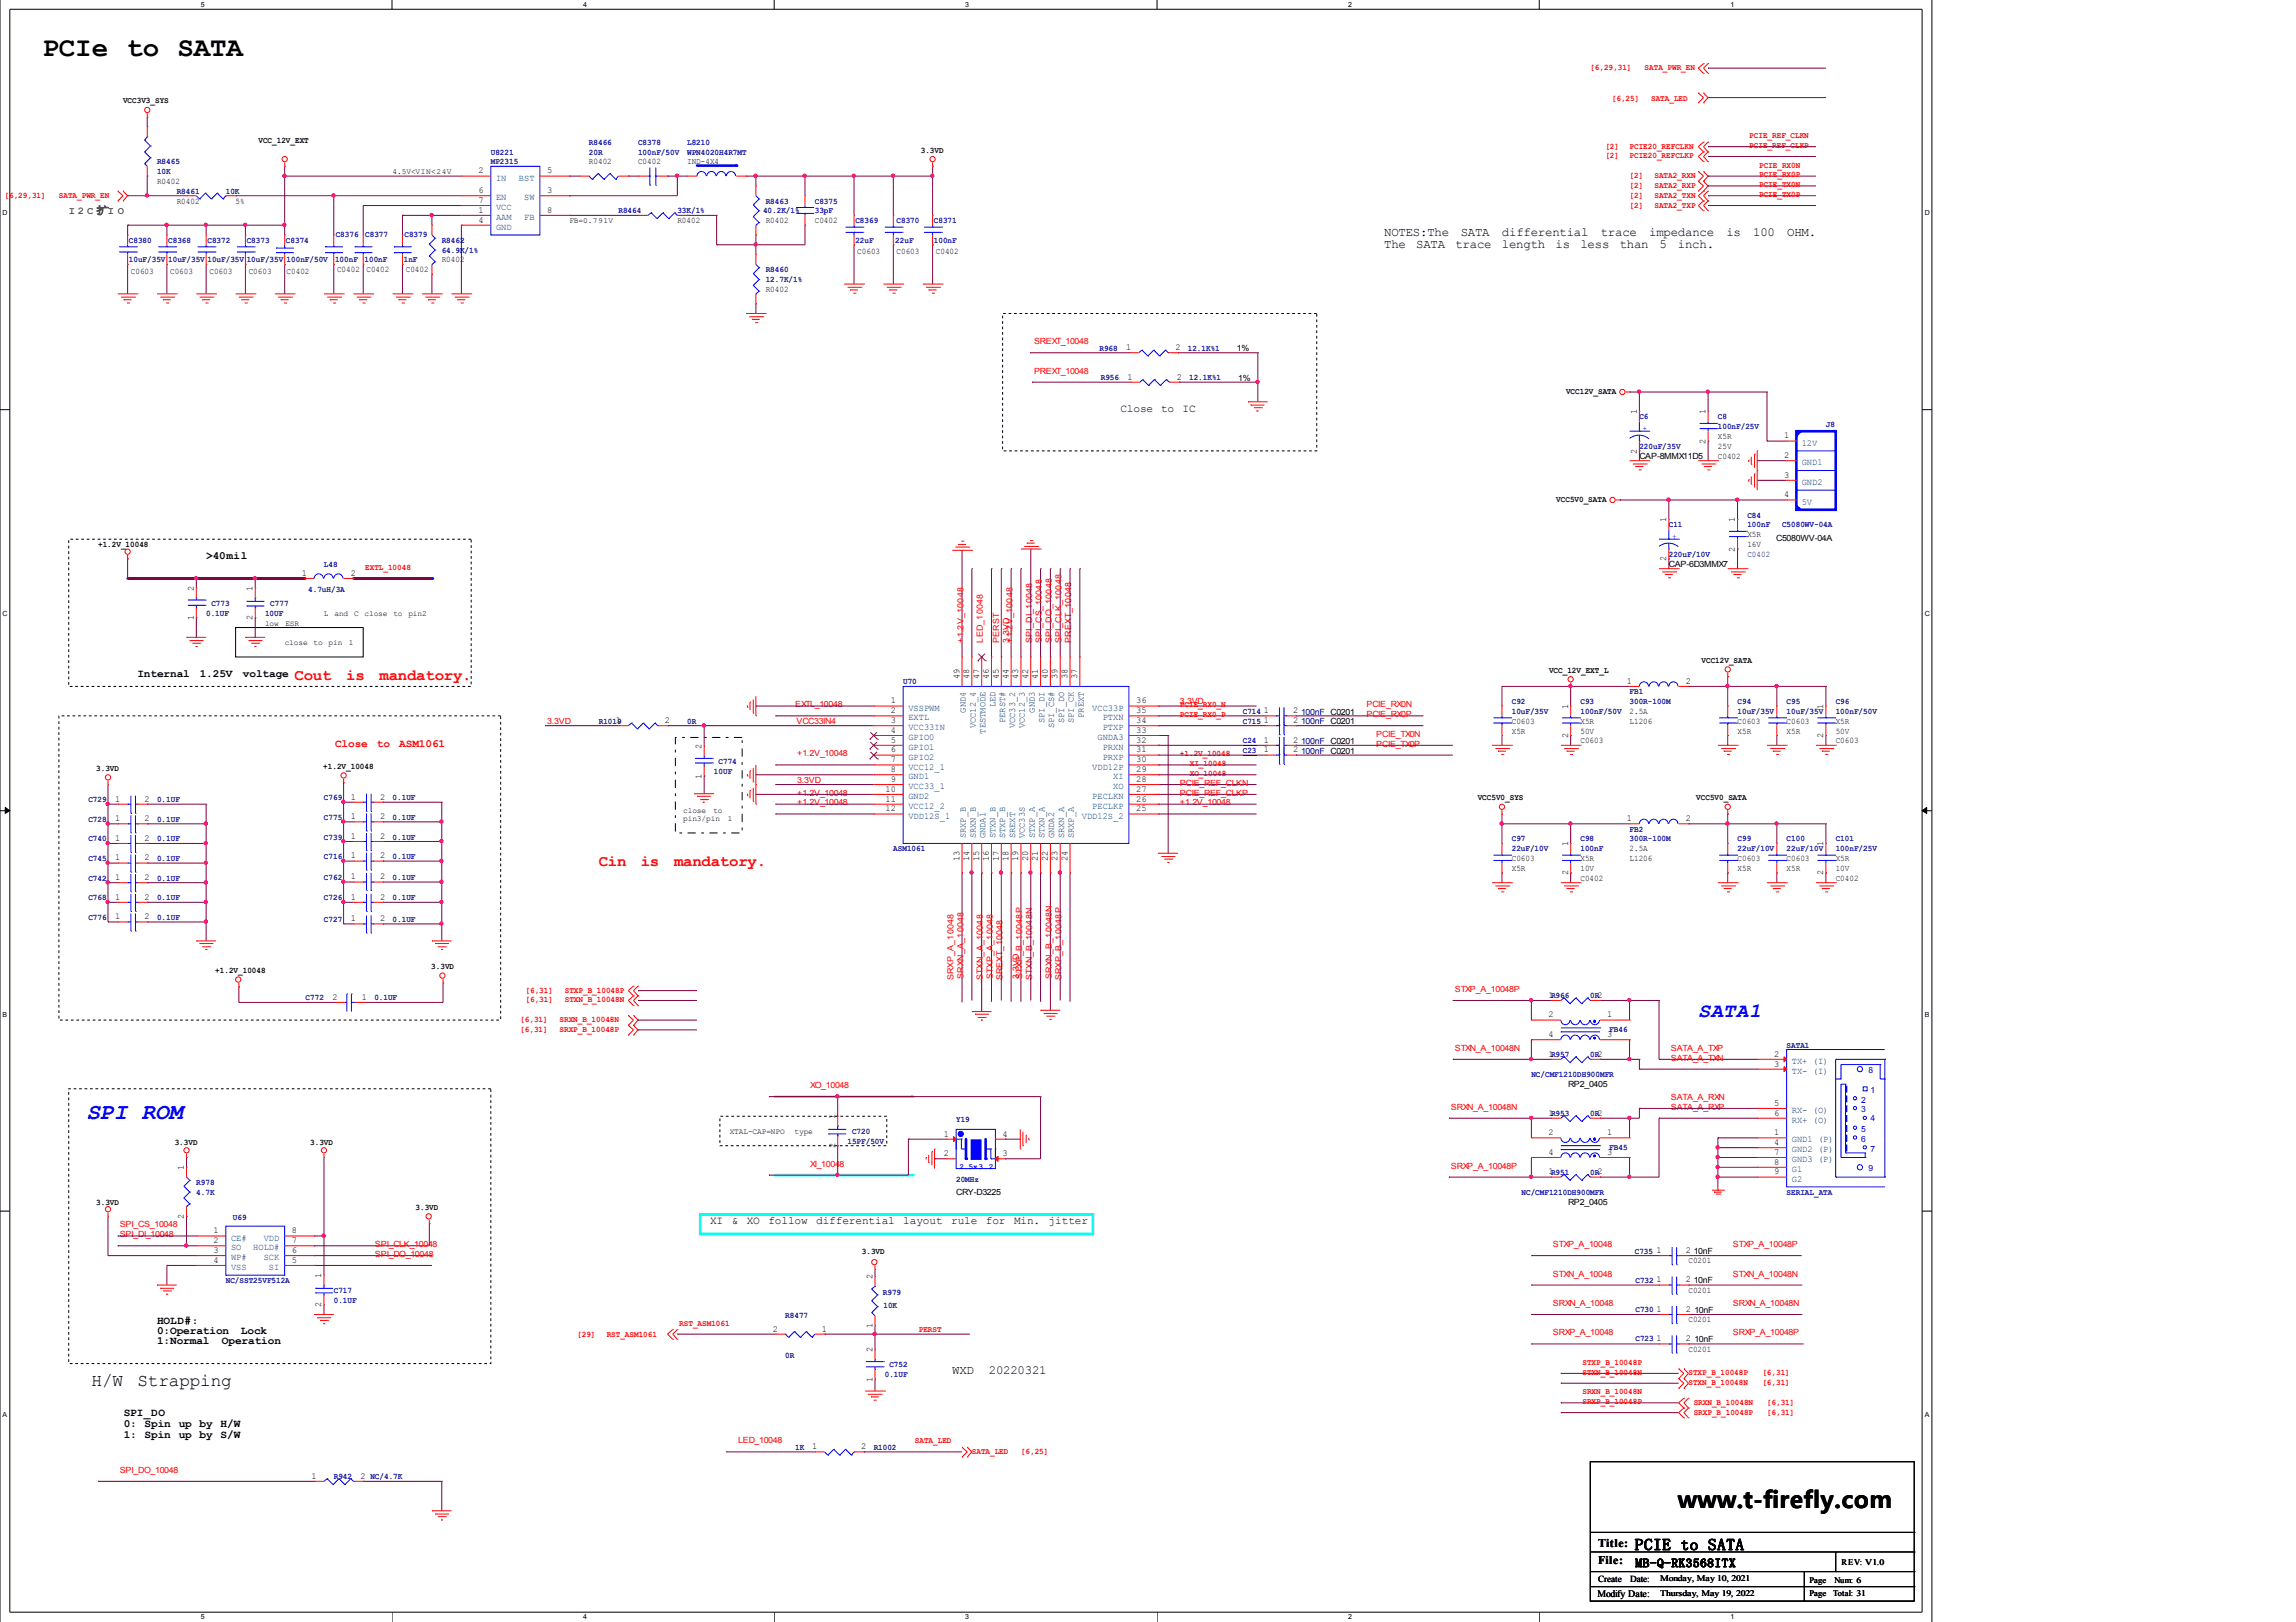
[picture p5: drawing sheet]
<svg xmlns="http://www.w3.org/2000/svg" width="297mm" height="210mm" viewBox="0 0 297 210" stroke-linecap="round" stroke-linejoin="round" font-family="sans-serif">
<defs><g id="words">
<text font-size="3.6" x="5.5" y="7.2">PCIe to SATA</text>
<text font-size="3" fill="#00f" x="11.2" y="144.8">SPI ROM</text>
<text font-size="3" x="217.1" y="195.1">www.t-firefly.com</text>
<text font-size="2.6" fill="#00f" x="219.7" y="131.6">SATA1</text>
<g font-size="2.3">
<text x="11.9" y="179.4">H/W</text>
<text x="17.8" y="179.4">Strapping</text>
</g>
<g font-size="2" fill="#f00">
<text x="38.1" y="88">Cout</text>
<text x="44.8" y="88">is</text>
<text x="49.1" y="88">mandatory.</text>
<text x="77.5" y="112.1">Cin</text>
<text x="82.9" y="112.1">is</text>
<text x="87.2" y="112.1">mandatory.</text>
</g>
<text font-size="2" x="211.5" y="200.6">PCIE to SATA</text>
<g font-size="1.6">
<text x="179.1" y="30.5">NOTES:The</text>
<text x="179.1" y="32.1">The</text>
<text x="183.2" y="32.1">SATA</text>
<text x="188.3" y="32.1">trace</text>
<text x="189" y="30.5">SATA</text>
<text x="194.3" y="32.1">length</text>
<text x="194.3" y="30.5">differential</text>
<text x="201.2" y="32.1">is</text>
<text x="204.5" y="32.1">less</text>
<text x="207.1" y="30.5">trace</text>
<text x="209.5" y="32.1">than</text>
<text x="213.4" y="30.5">impedance</text>
<text x="214.7" y="32.1">5</text>
<text x="217.1" y="32.1">inch.</text>
<text x="223.4" y="30.5">is</text>
<text x="226.8" y="30.5">100</text>
<text x="231.2" y="30.5">OHM.</text>
<text x="123.2" y="177.8">WXD</text>
<text x="127.9" y="177.8">20220321</text>
</g>
<g font-size="1.5">
<text x="206.8" y="200.2">Title:</text>
<text x="206.8" y="202.5">File:</text>
<text x="211.6" y="202.8">MB-Q-RK3568ITX</text>
</g>
<text font-size="1.4" fill="#0f0" x="8.9" y="27.7">I 2 C 扩I O</text>
<g font-size="1.4">
<text x="144.9" y="53.3">Close to</text>
<text x="153" y="53.3">IC</text>
<text x="26.7" y="72.3">&gt;40mil</text>
<text x="17.8" y="87.6">Internal</text>
<text x="25.8" y="87.6">1.25V</text>
<text x="31.4" y="87.6">voltage</text>
<text x="91.9" y="158.4">XI</text>
<text x="94.7" y="158.4">&amp;</text>
<text x="96.6" y="158.4">XO</text>
<text x="99.4" y="158.4">follow</text>
<text x="105.6" y="158.4">differential</text>
<text x="116.9" y="158.4">layout</text>
<text x="123" y="158.4">rule</text>
<text x="127.5" y="158.4">for</text>
<text x="131.2" y="158.4">Min.</text>
<text x="135.7" y="158.4">jitter</text>
<text x="20.3" y="173.9">1:Normal</text>
<text x="20.3" y="172.6">0:Operation</text>
<text x="20.3" y="171.4">HOLD#:</text>
<text x="28.7" y="173.9">Operation</text>
<text x="31.2" y="172.6">Lock</text>
<text x="16" y="183.2">SPI_DO</text>
<text x="16" y="184.7">0: Spin up by H/W</text>
<text x="16" y="186.1">1: Spin up by S/W</text>
</g>
<g font-size="1.4" fill="#f00">
<text x="43.3" y="96.7">Close</text>
<text x="48.8" y="96.7">to</text>
<text x="51.7" y="96.7">ASM1061</text>
</g>
<text font-size="1.3" x="206.7" y="206.7">Modify Date:</text>
<g font-size="1.2">
<text x="61.9" y="22.5">2</text>
<text x="70.8" y="22.5">5</text>
<text x="61.9" y="25">6</text>
<text x="61.9" y="26.3">7</text>
<text x="61.9" y="27.5">1</text>
<text x="61.9" y="28.8">4</text>
<text x="70.8" y="27.5">8</text>
<text x="70.8" y="25">3</text>
<text x="145.7" y="45.3">1</text>
<text x="152.1" y="45.3">2</text>
<text x="145.9" y="49.1">1</text>
<text x="152.2" y="49.1">2</text>
<text x="211.8" y="53.6" transform="rotate(-90 211.8 53.6)">1</text>
<text x="220.6" y="53.6" transform="rotate(-90 220.6 53.6)">1</text>
<text x="211.8" y="58.7" transform="rotate(-90 211.8 58.7)">2</text>
<text x="220.6" y="57.4" transform="rotate(-90 220.6 57.4)">2</text>
<text x="230.8" y="59.3">2</text>
<text x="230.8" y="56.7">1</text>
<text x="230.8" y="64.4">4</text>
<text x="230.8" y="61.8">3</text>
<text x="215.6" y="67.6" transform="rotate(-90 215.6 67.6)">1</text>
<text x="224.5" y="71.4" transform="rotate(-90 224.5 71.4)">2</text>
<text x="224.5" y="67.6" transform="rotate(-90 224.5 67.6)">1</text>
<text x="25.1" y="76.5" transform="rotate(-90 25.1 76.5)">2</text>
<text x="32.7" y="76.5" transform="rotate(-90 32.7 76.5)">1</text>
<text x="39" y="74.5">1</text>
<text x="45.4" y="74.5">2</text>
<text x="215.6" y="72.7" transform="rotate(-90 215.6 72.7)">2</text>
<text x="25.1" y="80.3" transform="rotate(-90 25.1 80.3)">1</text>
<text x="32.7" y="80.3" transform="rotate(-90 32.7 80.3)">2</text>
<text x="124.1" y="87.9" transform="rotate(-90 124.1 87.9)">49</text>
<text x="125.4" y="87.9" transform="rotate(-90 125.4 87.9)">48</text>
<text x="126.7" y="87.9" transform="rotate(-90 126.7 87.9)">47</text>
<text x="127.9" y="87.9" transform="rotate(-90 127.9 87.9)">46</text>
<text x="129.2" y="87.9" transform="rotate(-90 129.2 87.9)">45</text>
<text x="130.5" y="87.9" transform="rotate(-90 130.5 87.9)">44</text>
<text x="131.7" y="87.9" transform="rotate(-90 131.7 87.9)">43</text>
<text x="133" y="87.9" transform="rotate(-90 133 87.9)">42</text>
<text x="134.3" y="87.9" transform="rotate(-90 134.3 87.9)">41</text>
<text x="135.6" y="87.9" transform="rotate(-90 135.6 87.9)">40</text>
<text x="136.8" y="87.9" transform="rotate(-90 136.8 87.9)">39</text>
<text x="138.1" y="87.9" transform="rotate(-90 138.1 87.9)">38</text>
<text x="139.4" y="87.9" transform="rotate(-90 139.4 87.9)">37</text>
<text x="210.5" y="88.5">1</text>
<text x="218.1" y="88.5">2</text>
<text x="79.7" y="93.6">1</text>
<text x="86" y="93.6">2</text>
<text x="115.2" y="91">1</text>
<text x="115.2" y="92.3">2</text>
<text x="115.2" y="93.6">3</text>
<text x="115.2" y="94.8">4</text>
<text x="147" y="94.8">33</text>
<text x="147" y="93.6">34</text>
<text x="147" y="92.3">35</text>
<text x="147" y="91">36</text>
<text x="163.5" y="92.3">1</text>
<text x="163.5" y="93.6">1</text>
<text x="167.3" y="92.3">2</text>
<text x="167.3" y="93.6">2</text>
<text x="202.9" y="95.5" transform="rotate(-90 202.9 95.5)">2</text>
<text x="202.9" y="91.7" transform="rotate(-90 202.9 91.7)">1</text>
<text x="235.9" y="95.5" transform="rotate(-90 235.9 95.5)">2</text>
<text x="235.9" y="91.7" transform="rotate(-90 235.9 91.7)">1</text>
<text x="90.8" y="100.8" transform="rotate(-90 90.8 100.8)">1</text>
<text x="90.8" y="97" transform="rotate(-90 90.8 97)">2</text>
<text x="115.2" y="96.1">5</text>
<text x="115.2" y="97.4">6</text>
<text x="115.2" y="98.7">7</text>
<text x="115.2" y="99.9">8</text>
<text x="115.2" y="101.2">9</text>
<text x="147" y="101.2">28</text>
<text x="147" y="99.9">29</text>
<text x="147" y="98.7">30</text>
<text x="147" y="97.4">31</text>
<text x="147" y="96.1">32</text>
<text x="163.5" y="96.1">1</text>
<text x="163.5" y="97.4">1</text>
<text x="167.3" y="96.1">2</text>
<text x="167.3" y="97.4">2</text>
<text x="14.9" y="103.7">1</text>
<text x="14.9" y="106.3">1</text>
<text x="18.7" y="103.7">2</text>
<text x="18.7" y="106.3">2</text>
<text x="45.4" y="103.5">1</text>
<text x="45.4" y="106">1</text>
<text x="49.2" y="103.5">2</text>
<text x="49.2" y="106">2</text>
<text x="114.6" y="102.5">10</text>
<text x="114.6" y="103.7">11</text>
<text x="114.6" y="105">12</text>
<text x="147" y="105">25</text>
<text x="147" y="103.7">26</text>
<text x="147" y="102.5">27</text>
<text x="210.5" y="106.3">1</text>
<text x="218.1" y="106.3">2</text>
<text x="14.9" y="113.9">1</text>
<text x="14.9" y="111.4">1</text>
<text x="14.9" y="108.8">1</text>
<text x="18.7" y="113.9">2</text>
<text x="18.7" y="111.4">2</text>
<text x="18.7" y="108.8">2</text>
<text x="45.4" y="113.8">1</text>
<text x="45.4" y="108.6">1</text>
<text x="45.4" y="111.1">1</text>
<text x="49.2" y="113.8">2</text>
<text x="49.2" y="108.6">2</text>
<text x="49.2" y="111.1">2</text>
<text x="124.1" y="111.4" transform="rotate(-90 124.1 111.4)">13</text>
<text x="125.4" y="111.4" transform="rotate(-90 125.4 111.4)">14</text>
<text x="126.7" y="111.4" transform="rotate(-90 126.7 111.4)">15</text>
<text x="127.9" y="111.4" transform="rotate(-90 127.9 111.4)">16</text>
<text x="129.2" y="111.4" transform="rotate(-90 129.2 111.4)">17</text>
<text x="130.5" y="111.4" transform="rotate(-90 130.5 111.4)">18</text>
<text x="131.7" y="111.4" transform="rotate(-90 131.7 111.4)">19</text>
<text x="133" y="111.4" transform="rotate(-90 133 111.4)">20</text>
<text x="134.3" y="111.4" transform="rotate(-90 134.3 111.4)">21</text>
<text x="135.6" y="111.4" transform="rotate(-90 135.6 111.4)">22</text>
<text x="136.8" y="111.4" transform="rotate(-90 136.8 111.4)">23</text>
<text x="138.1" y="111.4" transform="rotate(-90 138.1 111.4)">24</text>
<text x="202.9" y="113.3" transform="rotate(-90 202.9 113.3)">2</text>
<text x="202.9" y="109.5" transform="rotate(-90 202.9 109.5)">1</text>
<text x="235.9" y="113.3" transform="rotate(-90 235.9 113.3)">2</text>
<text x="235.9" y="109.5" transform="rotate(-90 235.9 109.5)">1</text>
<text x="14.9" y="119">1</text>
<text x="14.9" y="116.4">1</text>
<text x="18.7" y="119">2</text>
<text x="18.7" y="116.4">2</text>
<text x="45.4" y="116.4">1</text>
<text x="45.4" y="119.2">1</text>
<text x="49.2" y="116.4">2</text>
<text x="49.2" y="119.2">2</text>
<text x="43" y="129.4">2</text>
<text x="46.8" y="129.4">1</text>
<text x="200.3" y="131.7">2</text>
<text x="200.3" y="129.1">1R966</text>
<text x="207.9" y="131.7">1</text>
<text x="200.3" y="134.2">4</text>
<text x="200.3" y="136.8">1R957</text>
<text x="207.9" y="134.2">3</text>
<text x="229.5" y="136.8">2</text>
<text x="229.5" y="138">3</text>
<text x="229.5" y="143.1">5</text>
<text x="108" y="148.6" transform="rotate(-90 108 148.6)">2</text>
<text x="108" y="144.8" transform="rotate(-90 108 144.8)">1</text>
<text x="122.1" y="147.1">1</text>
<text x="122.1" y="149.6">2</text>
<text x="129.7" y="147.1">4</text>
<text x="129.7" y="149.6">3</text>
<text x="200.3" y="144.4">1R953</text>
<text x="200.3" y="146.9">2</text>
<text x="200.3" y="149.5">4</text>
<text x="207.9" y="146.9">1</text>
<text x="207.9" y="149.5">3</text>
<text x="229.5" y="146.9">1</text>
<text x="229.5" y="148.2">4</text>
<text x="229.5" y="144.4">6</text>
<text x="229.5" y="149.5">7</text>
<text x="23.8" y="151.4" transform="rotate(-90 23.8 151.4)">1</text>
<text x="200.3" y="152">1R951</text>
<text x="229.5" y="150.7">8</text>
<text x="229.5" y="152">9</text>
<text x="23.8" y="157.7" transform="rotate(-90 23.8 157.7)">2</text>
<text x="27.6" y="159.6">1</text>
<text x="27.6" y="160.9">2</text>
<text x="37.8" y="160.9">7</text>
<text x="37.8" y="159.6">8</text>
<text x="27.6" y="162.2">3</text>
<text x="27.6" y="163.4">4</text>
<text x="37.8" y="163.4">5</text>
<text x="37.8" y="162.2">6</text>
<text x="41.6" y="165.4" transform="rotate(-90 41.6 165.4)">1</text>
<text x="112.9" y="165.5" transform="rotate(-90 112.9 165.5)">2</text>
<text x="214.3" y="166">1</text>
<text x="214.3" y="162.2">1</text>
<text x="218.1" y="166">2</text>
<text x="218.1" y="162.2">2</text>
<text x="41.6" y="169.2" transform="rotate(-90 41.6 169.2)">2</text>
<text x="100" y="172.3">2</text>
<text x="106.3" y="172.3">1</text>
<text x="112.9" y="171.9" transform="rotate(-90 112.9 171.9)">1</text>
<text x="214.3" y="169.8">1</text>
<text x="214.3" y="173.6">1</text>
<text x="218.1" y="169.8">2</text>
<text x="218.1" y="173.6">2</text>
<text x="112.9" y="178.8" transform="rotate(-90 112.9 178.8)">1</text>
<text x="112.9" y="175" transform="rotate(-90 112.9 175)">2</text>
<text x="40.3" y="191.4">1</text>
<text x="46.7" y="191.4">2 NC/4.7K</text>
<text x="105.1" y="187.6">1</text>
<text x="111.4" y="187.6">2</text>
<text x="206.8" y="204.7">Create</text>
<text x="210.9" y="204.7">Date:</text>
</g>
<g font-size="1.2" fill="#004080">
<text x="64.2" y="23.4">IN</text>
<text x="67.1" y="23.4">BST</text>
<text x="64.2" y="25.9">EN</text>
<text x="64.2" y="27.2">VCC</text>
<text x="64.2" y="28.5">AAM</text>
<text x="64.2" y="29.7">GND</text>
<text x="67.8" y="28.5">FB</text>
<text x="67.8" y="25.9">SW</text>
<text x="233.1" y="57.7">12V</text>
<text x="233.1" y="60.2">GND1</text>
<text x="233.1" y="65.3">5V</text>
<text x="233.1" y="62.8">GND2</text>
<text x="117.5" y="92">VSSPWM</text>
<text x="117.5" y="93.2">EXTL</text>
<text x="117.5" y="94.5">VCC33IN</text>
<text x="117.5" y="95.8">GPIO0</text>
<text x="125" y="92.2" transform="rotate(-90 125 92.2)">GND4</text>
<text x="126.2" y="94.2" transform="rotate(-90 126.2 94.2)">VCC12_4</text>
<text x="127.5" y="94.9" transform="rotate(-90 127.5 94.9)">TESTMODE</text>
<text x="128.8" y="91.5" transform="rotate(-90 128.8 91.5)">LED</text>
<text x="130" y="93.6" transform="rotate(-90 130 93.6)">PERST#</text>
<text x="131.3" y="94.2" transform="rotate(-90 131.3 94.2)">VCC33_2</text>
<text x="132.6" y="94.2" transform="rotate(-90 132.6 94.2)">VCC12_3</text>
<text x="133.9" y="92.2" transform="rotate(-90 133.9 92.2)">GND3</text>
<text x="135.1" y="93.6" transform="rotate(-90 135.1 93.6)">SPI_DI</text>
<text x="136.4" y="94.2" transform="rotate(-90 136.4 94.2)">SPI_CS#</text>
<text x="137.7" y="93.6" transform="rotate(-90 137.7 93.6)">SPI_DO</text>
<text x="138.9" y="93.6" transform="rotate(-90 138.9 93.6)">SPI_CK</text>
<text x="140.2" y="92.9" transform="rotate(-90 140.2 92.9)">PREXT</text>
<text x="141.3" y="92">VCC33P</text>
<text x="142" y="95.8">GNDA3</text>
<text x="142.7" y="94.5">PTXP</text>
<text x="142.7" y="93.2">PTXN</text>
<text x="117.5" y="97">GPIO1</text>
<text x="117.5" y="98.3">GPIO2</text>
<text x="117.5" y="99.6">VCC12_1</text>
<text x="117.5" y="100.9">GND1</text>
<text x="141.3" y="99.6">VDD12P</text>
<text x="142.7" y="98.3">PRXP</text>
<text x="142.7" y="97">PRXN</text>
<text x="144" y="100.9">XI</text>
<text x="117.5" y="102.1">VCC33_1</text>
<text x="117.5" y="103.4">GND2</text>
<text x="117.5" y="104.7">VCC12_2</text>
<text x="117.5" y="105.9">VDD12S_1</text>
<text x="140" y="105.9">VDD12S_2</text>
<text x="141.3" y="104.7">PECLKP</text>
<text x="141.3" y="103.4">PECLKN</text>
<text x="144" y="102.1">XO</text>
<text x="125" y="108.5" transform="rotate(-90 125 108.5)">SRXP_B</text>
<text x="126.2" y="108.5" transform="rotate(-90 126.2 108.5)">SRXN_B</text>
<text x="127.5" y="108.5" transform="rotate(-90 127.5 108.5)">GNDA1</text>
<text x="128.8" y="108.5" transform="rotate(-90 128.8 108.5)">STXN_B</text>
<text x="130" y="108.5" transform="rotate(-90 130 108.5)">STXP_B</text>
<text x="131.3" y="108.5" transform="rotate(-90 131.3 108.5)">SREXT</text>
<text x="132.6" y="108.5" transform="rotate(-90 132.6 108.5)">VCC33S</text>
<text x="133.9" y="108.5" transform="rotate(-90 133.9 108.5)">STXP_A</text>
<text x="135.1" y="108.5" transform="rotate(-90 135.1 108.5)">STXN_A</text>
<text x="136.4" y="108.5" transform="rotate(-90 136.4 108.5)">GNDA2</text>
<text x="137.7" y="108.5" transform="rotate(-90 137.7 108.5)">SRXN_A</text>
<text x="138.9" y="108.5" transform="rotate(-90 138.9 108.5)">SRXP_A</text>
<text x="231.8" y="137.7">TX+ (I)</text>
<text x="231.8" y="139">TX- (I)</text>
<text x="231.8" y="147.8">GND1 (P)</text>
<text x="231.8" y="149.1">GND2 (P)</text>
<text x="231.8" y="144">RX- (O)</text>
<text x="231.8" y="145.3">RX+ (O)</text>
<text x="231.8" y="150.4">GND3 (P)</text>
<text x="231.8" y="151.7">G1</text>
<text x="231.8" y="152.9">G2</text>
<text x="29.9" y="160.5">CE#</text>
<text x="29.9" y="161.8">SO</text>
<text x="32.8" y="161.8">HOLD#</text>
<text x="34.1" y="160.5">VDD</text>
<text x="29.9" y="163.1">WP#</text>
<text x="29.9" y="164.4">VSS</text>
<text x="34.1" y="163.1">SCK</text>
<text x="34.8" y="164.4">SI</text>
</g>
<g font-size="1.1" fill="#f00">
<text x="205.7" y="9.1">[6,29,31]</text>
<text x="212.8" y="9.1">SATA_PWR_EN</text>
<text x="208.5" y="13.1">[6,25]</text>
<text x="213.6" y="13.1">SATA_LED</text>
<text x="226.3" y="17.9">PCIE_REF_CLKN</text>
<text x="207.7" y="20.5">[2]</text>
<text x="207.7" y="19.2">[2]</text>
<text x="210.8" y="20.5">PCIE20_REFCLKP</text>
<text x="210.8" y="19.2">PCIE20_REFCLKN</text>
<text x="210.8" y="23">[2]</text>
<text x="214" y="23">SATA2_RXN</text>
<text x="226.3" y="19.1">PCIE_REF_CLKP</text>
<text x="227.6" y="21.7">PCIE_RX0N</text>
<text x="227.6" y="23">PCIE_RX0P</text>
<text x=".6" y="25.6">[6,29,31]</text>
<text x="7.6" y="25.6">SATA_PWR_EN</text>
<text x="210.8" y="26.9">[2]</text>
<text x="210.8" y="25.6">[2]</text>
<text x="210.8" y="24.3">[2]</text>
<text x="214" y="26.9">SATA2_TXP</text>
<text x="214" y="25.6">SATA2_TXN</text>
<text x="214" y="24.3">SATA2_RXP</text>
<text x="227.6" y="24.2">PCIE_TX0N</text>
<text x="227.6" y="25.5">PCIE_TX0P</text>
<text x="133.8" y="44.5">SREXT_10048</text>
<text x="133.8" y="48.4">PREXT_10048</text>
<text x="47.2" y="73.8">EXTL_10048</text>
<text x="124.6" y="83.2" transform="rotate(-90 124.6 83.2)">+1.2V_10048</text>
<text x="127.2" y="83.2" transform="rotate(-90 127.2 83.2)">LED_10048</text>
<text x="129.3" y="83.2" transform="rotate(-90 129.3 83.2)">PERST</text>
<text x="130.6" y="83.2" transform="rotate(-90 130.6 83.2)">3.3VD</text>
<text x="131" y="83.2" transform="rotate(-90 131 83.2)">+1.2V_10048</text>
<text x="133.5" y="83.2" transform="rotate(-90 133.5 83.2)">SPI_DI_10048</text>
<text x="134.8" y="83.2" transform="rotate(-90 134.8 83.2)">SPI_CS_10048</text>
<text x="136.1" y="83.2" transform="rotate(-90 136.1 83.2)">SPI_DO_10048</text>
<text x="137.3" y="83.2" transform="rotate(-90 137.3 83.2)">SPI_CLK_10048</text>
<text x="138.6" y="83.2" transform="rotate(-90 138.6 83.2)">PREXT_10048</text>
<text x="70.8" y="93.7">3.3VD</text>
<text x="102.9" y="91.5">EXTL_10048</text>
<text x="103" y="93.7">VCC33IN4</text>
<text x="152.7" y="91.1">3.3VD</text>
<text x="152.7" y="91.5">PCIE_RX0_N</text>
<text x="152.7" y="92.8">PCIE_RX0_P</text>
<text x="176.8" y="91.5">PCIE_RX0N</text>
<text x="176.8" y="92.8">PCIE_RX0P</text>
<text x="178.1" y="95.3">PCIE_TX0N</text>
<text x="103.1" y="101.3">3.3VD</text>
<text x="103.1" y="97.9">+1.2V_10048</text>
<text x="152.7" y="97.9">+1.2V_10048</text>
<text x="152.7" y="101.7">PCIE_REF_CLKN</text>
<text x="153.9" y="100.4">XO_10048</text>
<text x="153.9" y="99.2">XI_10048</text>
<text x="178.1" y="96.6">PCIE_TX0P</text>
<text x="103.1" y="104.2">+1.2V_10048</text>
<text x="103.1" y="103">+1.2V_10048</text>
<text x="152.7" y="104.2">+1.2V_10048</text>
<text x="152.7" y="103">PCIE_REF_CLKP</text>
<text x="68" y="128.5">[6,31]</text>
<text x="68" y="129.7">[6,31]</text>
<text x="73.1" y="128.5">STXP_B_10048P</text>
<text x="73.1" y="129.7">STXN_B_10048N</text>
<text x="123.4" y="126.8" transform="rotate(-90 123.4 126.8)">SRXP_A_10048</text>
<text x="124.6" y="126.7" transform="rotate(-90 124.6 126.7)">SRXN_A_10048</text>
<text x="127.2" y="126.8" transform="rotate(-90 127.2 126.8)">STXN_A_10048</text>
<text x="128.4" y="126.7" transform="rotate(-90 128.4 126.7)">STXP_A_10048</text>
<text x="129.7" y="126.8" transform="rotate(-90 129.7 126.8)">SREXT_10048</text>
<text x="131.8" y="126.7" transform="rotate(-90 131.8 126.7)">3.3VD</text>
<text x="132.2" y="126.7" transform="rotate(-90 132.2 126.7)">STXP_B_10048P</text>
<text x="133.5" y="126.8" transform="rotate(-90 133.5 126.8)">STXN_B_10048N</text>
<text x="136.1" y="126.7" transform="rotate(-90 136.1 126.7)">SRXN_B_10048N</text>
<text x="137.3" y="126.8" transform="rotate(-90 137.3 126.8)">SRXP_B_10048P</text>
<text x="188.2" y="128.4">STXP_A_10048P</text>
<text x="67.3" y="132.3">[6,31]</text>
<text x="67.3" y="133.5">[6,31]</text>
<text x="72.4" y="132.3">SRXN_B_10048N</text>
<text x="72.4" y="133.5">SRXP_B_10048P</text>
<text x="188.2" y="136">STXN_A_10048N</text>
<text x="216.2" y="136">SATA_A_TXP</text>
<text x="216.2" y="137.3">SATA_A_TXN</text>
<text x="104.8" y="140.8">XO_10048</text>
<text x="187.7" y="143.6">SRXN_A_10048N</text>
<text x="216.2" y="143.6">SATA_A_RXP</text>
<text x="216.2" y="142.3">SATA_A_RXN</text>
<text x="104.8" y="151">XI_10048</text>
<text x="187.7" y="151.2">SRXP_A_10048P</text>
<text x="15.5" y="160.1">SPI_DI_10048</text>
<text x="15.5" y="158.8">SPI_CS_10048</text>
<text x="48.5" y="161.4">SPI_CLK_10048</text>
<text x="200.9" y="161.4">STXP_A_10048</text>
<text x="224.2" y="161.4">STXP_A_10048P</text>
<text x="48.5" y="162.7">SPI_DO_10048</text>
<text x="200.9" y="165.2">STXN_A_10048</text>
<text x="224.2" y="165.2">STXN_A_10048N</text>
<text x="74.7" y="173.1">[29]</text>
<text x="78.5" y="173.1">RST_ASM1061</text>
<text x="87.9" y="171.5">RST_ASM1061</text>
<text x="118.9" y="172.4">PERST</text>
<text x="200.9" y="172.8">SRXP_A_10048</text>
<text x="200.9" y="169">SRXN_A_10048</text>
<text x="224.2" y="172.8">SRXP_A_10048P</text>
<text x="224.2" y="169">SRXN_A_10048N</text>
<text x="204.7" y="176.6">STXP_B_10048P</text>
<text x="204.7" y="177.9">STXN_B_10048N</text>
<text x="218.4" y="178">STXP_B_10048P</text>
<text x="218.4" y="179.3">STXN_B_10048N</text>
<text x="228" y="178">[6,31]</text>
<text x="228" y="179.3">[6,31]</text>
<text x="204.7" y="180.4">SRXN_B_10048N</text>
<text x="204.7" y="181.7">SRXP_B_10048P</text>
<text x="219.1" y="181.8">SRXN_B_10048N</text>
<text x="219.1" y="183.1">SRXP_B_10048P</text>
<text x="228.6" y="181.8">[6,31]</text>
<text x="228.6" y="183.1">[6,31]</text>
<text x="15.5" y="190.6">SPI_DO_10048</text>
<text x="95.5" y="186.8">LED_10048</text>
<text x="118.4" y="186.8">SATA_LED</text>
<text x="125.7" y="188.1">SATA_LED</text>
<text x="132.1" y="188.1">[6,25]</text>
</g>
<g font-size="1.1">
<text x="15.9" y="13.4">VCC3V3_SYS</text>
<text x="20.3" y="23.8">R0402</text>
<text x="33.4" y="18.5">VCC_12V_EXT</text>
<text x="76.2" y="21.3">R0402</text>
<text x="82.5" y="21.3">C0402</text>
<text x="88.9" y="21.3">IND-4X4</text>
<text x="119.1" y="19.7">3.3VD</text>
<text x="22.9" y="26.3">R0402</text>
<text x="30.5" y="26.3">5%</text>
<text x="87.6" y="28.9">R0402</text>
<text x="99.1" y="28.9">R0402</text>
<text x="105.4" y="28.9">C0402</text>
<text x="16.9" y="35.4">C0603</text>
<text x="22" y="35.4">C0603</text>
<text x="27.1" y="35.4">C0603</text>
<text x="32.2" y="35.4">C0603</text>
<text x="37.1" y="35.4">C0402</text>
<text x="43.6" y="35.2">C0402</text>
<text x="47.4" y="35.2">C0402</text>
<text x="52.5" y="35.2">C0402</text>
<text x="57.1" y="34">R0402</text>
<text x="110.9" y="32.9">C0603</text>
<text x="116" y="32.9">C0603</text>
<text x="121.1" y="32.9">C0402</text>
<text x="99.1" y="37.8">R0402</text>
<text x="160" y="45.5">1%</text>
<text x="160.2" y="49.3">1%</text>
<text x="202.6" y="51">VCC12V_SATA</text>
<text x="212.1" y="59.5">CAP-8MMX11D5</text>
<text x="222.2" y="59.4">C0402</text>
<text x="222.2" y="56.8">X5R</text>
<text x="222.2" y="58.1">25V</text>
<text x="201.3" y="65">VCC5V0_SATA</text>
<text x="12.7" y="70.8">+1.2V_10048</text>
<text x="226.1" y="69.5">X5R</text>
<text x="226.1" y="70.8">16V</text>
<text x="229.8" y="70">C5080WV-04A</text>
<text x="215.9" y="73.4">CAP-6D3MMX7</text>
<text x="200.4" y="87.1">VCC_12V_EXT_L</text>
<text x="220.1" y="85.8">VCC12V_SATA</text>
<text x="195.6" y="93.7">C0603</text>
<text x="195.6" y="94.9">X5R</text>
<text x="204.5" y="93.7">X5R</text>
<text x="204.5" y="94.9">50V</text>
<text x="210.8" y="93.7">L1206</text>
<text x="210.8" y="92.4">2.5A</text>
<text x="224.8" y="93.7">C0603</text>
<text x="224.8" y="94.9">X5R</text>
<text x="231.1" y="93.7">C0603</text>
<text x="231.1" y="94.9">X5R</text>
<text x="237.5" y="93.7">X5R</text>
<text x="237.5" y="94.9">50V</text>
<text x="12.4" y="99.8">3.3VD</text>
<text x="41.8" y="99.5">+1.2V_10048</text>
<text x="204.5" y="96.2">C0603</text>
<text x="237.5" y="96.2">C0603</text>
<text x="191.2" y="103.6">VCC5V0_SYS</text>
<text x="219.5" y="103.6">VCC5V0_SATA</text>
<text x="195.6" y="111.4">C0603</text>
<text x="195.6" y="112.7">X5R</text>
<text x="204.5" y="114">C0402</text>
<text x="204.5" y="111.4">X5R</text>
<text x="204.5" y="112.7">10V</text>
<text x="210.8" y="111.4">L1206</text>
<text x="210.8" y="110.2">2.5A</text>
<text x="224.8" y="111.4">C0603</text>
<text x="224.8" y="112.7">X5R</text>
<text x="231.1" y="111.4">C0603</text>
<text x="231.1" y="112.7">X5R</text>
<text x="237.5" y="114">C0402</text>
<text x="237.5" y="111.4">X5R</text>
<text x="237.5" y="112.7">10V</text>
<text x="27.9" y="125.9">+1.2V_10048</text>
<text x="55.8" y="125.4">3.3VD</text>
<text x="202.9" y="140.7">RP2_0405</text>
<text x="22.6" y="148.2">3.3VD</text>
<text x="40.1" y="148.2">3.3VD</text>
<text x="12.4" y="155.9">3.3VD</text>
<text x="123.7" y="154.7">CRY-D3225</text>
<text x="202.9" y="156">RP2_0405</text>
<text x="53.8" y="156.6">3.3VD</text>
<text x="111.5" y="162.2">3.3VD</text>
<text x="218.4" y="167.3">C0201</text>
<text x="218.4" y="163.5">C0201</text>
<text x="219.1" y="166">10nF</text>
<text x="219.1" y="162.3">10nF</text>
<text x="218.4" y="171.1">C0201</text>
<text x="219.2" y="169.9">10nF</text>
<text x="219.2" y="173.7">10nF</text>
<text x="218.4" y="174.9">C0201</text>
<text x="238.3" y="202.5">REV: V1.0</text>
<text x="214.8" y="204.7">Monday, May 10, 2021</text>
<text x="214.8" y="206.6">Thursday, May 19, 2022</text>
<text x="234.1" y="204.8">Page</text>
<text x="234.1" y="206.6">Page</text>
<text x="237.2" y="206.6">Total: 31</text>
<text x="237.3" y="204.8">Num: 6</text>
</g>
<g font-size="1.1" fill="#000080">
<text x="20.3" y="21.3">R8465</text>
<text x="20.3" y="22.5">10K</text>
<text x="63.5" y="20">U8221</text>
<text x="63.5" y="21.3">MP2315</text>
<text x="76.2" y="18.7">R8466</text>
<text x="76.2" y="20">20R</text>
<text x="82.5" y="18.7">C8378</text>
<text x="82.5" y="20">100nF/50V</text>
<text x="88.9" y="18.7">L8210</text>
<text x="88.9" y="20">WPN4020H4R7MT</text>
<text x="22.9" y="25.1">R8461</text>
<text x="29.2" y="25.1">10K</text>
<text x="80" y="27.6">R8464</text>
<text x="87.6" y="27.6">33K/1%</text>
<text x="98.7" y="27.5">40.2K/1%</text>
<text x="99.1" y="26.3">R8463</text>
<text x="105.4" y="26.3">C8375</text>
<text x="105.4" y="27.6">33pF</text>
<text x="110.7" y="28.9">C8369</text>
<text x="116" y="28.9">C8370</text>
<text x="120.8" y="28.9">C8371</text>
<text x="16.7" y="31.4">C8380</text>
<text x="16.7" y="34">10uF/35V 10uF/35V 10uF/35V 10uF/35V 100nF/50V</text>
<text x="21.8" y="31.4">C8368</text>
<text x="26.8" y="31.4">C8372</text>
<text x="31.9" y="31.4">C8373</text>
<text x="37" y="31.4">C8374</text>
<text x="43.3" y="33.9">100nF</text>
<text x="43.4" y="30.7">C8376</text>
<text x="47.2" y="33.9">100nF</text>
<text x="47.2" y="30.7">C8377</text>
<text x="52.2" y="33.9">1nF</text>
<text x="52.3" y="30.7">C8379</text>
<text x="57.1" y="31.4">R8462</text>
<text x="57.1" y="32.7">64.9K/1%</text>
<text x="99.1" y="35.2">R8460</text>
<text x="110.7" y="31.4">22uF</text>
<text x="115.8" y="31.4">22uF</text>
<text x="120.8" y="31.4">100nF</text>
<text x="99.1" y="36.5">12.7K/1%</text>
<text x="142.2" y="45.4">R968</text>
<text x="153.7" y="45.4">12.1K%1</text>
<text x="142.4" y="49.2">R956</text>
<text x="153.8" y="49.2">12.1K%1</text>
<text x="212.1" y="54.3">C6</text>
<text x="212.1" y="58.1">220uF/35V</text>
<text x="222.2" y="54.3">C8</text>
<text x="222.2" y="55.6">100nF/25V</text>
<text x="236.2" y="55.2">J8</text>
<text x="215.9" y="68.3">C11</text>
<text x="226.1" y="67">C84</text>
<text x="226.1" y="68.3">100nF</text>
<text x="230.5" y="68.3">C5080WV-04A</text>
<text x="39.9" y="76.6">4.7uH/3A</text>
<text x="41.9" y="73.3">L48</text>
<text x="215.9" y="72.1">220uF/10V</text>
<text x="226.1" y="72.1">C0402</text>
<text x="26.7" y="79.7">0.1UF</text>
<text x="27.3" y="78.4">C773</text>
<text x="34.3" y="79.7">10UF</text>
<text x="35" y="78.4">C777</text>
<text x="116.8" y="88.6">U70</text>
<text x="210.8" y="89.8">FB1</text>
<text x="77.5" y="93.7">R1019</text>
<text x="88.9" y="93.7">0R</text>
<text x="160.8" y="92.4">C714</text>
<text x="160.8" y="93.7">C715</text>
<text x="168.3" y="92.5">100nF C0201</text>
<text x="168.3" y="93.7">100nF C0201</text>
<text x="195.6" y="91.1">C92</text>
<text x="195.6" y="92.4">10uF/35V</text>
<text x="204.5" y="91.1">C93</text>
<text x="204.5" y="92.4">100nF/50V</text>
<text x="210.8" y="91.1">300R-100M</text>
<text x="224.8" y="91.1">C94</text>
<text x="224.8" y="92.4">10uF/35V</text>
<text x="231.1" y="91.1">C95</text>
<text x="231.1" y="92.4">10uF/35V</text>
<text x="237.5" y="91.1">C96</text>
<text x="237.5" y="92.4">100nF/50V</text>
<text x="92.4" y="100.2">10UF</text>
<text x="93" y="98.9">C774</text>
<text x="160.8" y="96.2">C24</text>
<text x="160.8" y="97.5">C23</text>
<text x="168.3" y="96.3">100nF C0201</text>
<text x="168.3" y="97.6">100nF C0201</text>
<text x="11.4" y="103.8">C729</text>
<text x="11.4" y="106.4">C728</text>
<text x="20.3" y="103.8">0.1UF</text>
<text x="20.3" y="106.4">0.1UF</text>
<text x="41.9" y="103.6">C769</text>
<text x="41.9" y="106.1">C775</text>
<text x="50.8" y="103.6">0.1UF</text>
<text x="50.8" y="106.1">0.1UF</text>
<text x="210.8" y="107.6">FB2</text>
<text x="11.4" y="114">C742</text>
<text x="11.4" y="111.4">C745</text>
<text x="11.4" y="108.9">C740</text>
<text x="20.3" y="114">0.1UF</text>
<text x="20.3" y="111.4">0.1UF</text>
<text x="20.3" y="108.9">0.1UF</text>
<text x="41.9" y="113.9">C762</text>
<text x="41.9" y="108.6">C739</text>
<text x="41.9" y="111.2">C716</text>
<text x="50.8" y="113.9">0.1UF</text>
<text x="50.8" y="108.6">0.1UF</text>
<text x="50.8" y="111.2">0.1UF</text>
<text x="115.6" y="110.2">ASM1061</text>
<text x="195.6" y="108.9">C97</text>
<text x="195.6" y="110.2">22uF/10V</text>
<text x="204.5" y="108.9">C98</text>
<text x="204.5" y="110.2">100nF</text>
<text x="210.8" y="108.9">300R-100M</text>
<text x="224.8" y="108.9">C99</text>
<text x="224.8" y="110.2">22uF/10V</text>
<text x="231.1" y="108.9">C100</text>
<text x="231.1" y="110.2">22uF/10V</text>
<text x="237.5" y="108.9">C101</text>
<text x="237.5" y="110.2">100nF/25V</text>
<text x="11.4" y="119.1">C776</text>
<text x="11.4" y="116.5">C768</text>
<text x="20.3" y="119.1">0.1UF</text>
<text x="20.3" y="116.5">0.1UF</text>
<text x="41.9" y="116.5">C726</text>
<text x="41.9" y="119.3">C727</text>
<text x="50.8" y="116.5">0.1UF</text>
<text x="50.8" y="119.3">0.1UF</text>
<text x="39.5" y="129.5">C772</text>
<text x="48.4" y="129.5">0.1UF</text>
<text x="205.7" y="129.2">0R2</text>
<text x="205.7" y="136.8">0R2</text>
<text x="208.2" y="133.5">FB46</text>
<text x="231.1" y="135.6">SATA1</text>
<text x="198.1" y="139.4">NC/CMF1210DH900MFR</text>
<text x="109.6" y="148">15PF/50V</text>
<text x="110.2" y="146.7">C720</text>
<text x="123.7" y="145.2">Y19</text>
<text x="205.7" y="144.5">0R2</text>
<text x="208.2" y="148.8">FB45</text>
<text x="25.4" y="153.3">R978</text>
<text x="25.4" y="154.6">4.7K</text>
<text x="123.7" y="153">20MHz</text>
<text x="196.8" y="154.6">NC/CMF1210DH900MFR</text>
<text x="205.7" y="152.1">0R2</text>
<text x="231.1" y="154.6">SERIAL_ATA</text>
<text x="30.1" y="157.9">U69</text>
<text x="29.2" y="166">NC/SST25VF512A</text>
<text x="43.2" y="167.3">C717</text>
<text x="114.2" y="167.6">R979</text>
<text x="211.5" y="162.2">C735</text>
<text x="211.6" y="166">C732</text>
<text x="43.2" y="168.6">0.1UF</text>
<text x="101.6" y="170.5">R8477</text>
<text x="114.3" y="169.3">10K</text>
<text x="211.6" y="169.8">C730</text>
<text x="211.6" y="173.6">C723</text>
<text x="101.6" y="175.7">0R</text>
<text x="114.5" y="178.2">0.1UF</text>
<text x="115.1" y="177">C752</text>
<text x="43.2" y="191.4">R942</text>
<text x="102.9" y="187.6">1K</text>
<text x="113" y="187.6">R1002</text>
</g>
<g font-size="1.1" fill="#00f">
<text x="240.8" y="142.7">2</text>
<text x="240.8" y="143.9">3</text>
<text x="241.7" y="138.9">8</text>
<text x="242" y="141.4">1</text>
<text x="240.8" y="146.5">5</text>
<text x="240.8" y="147.8">6</text>
<text x="242" y="145">4</text>
<text x="242" y="149">7</text>
<text x="241.7" y="151.6">9</text>
</g>
<g font-size="1">
<text x="50.8" y="22.5">4.5V&lt;VIN&lt;24V</text>
<text x="73.7" y="28.9">FB=0.791V</text>
<text x="34.3" y="81">low</text>
<text x="36.8" y="83.5">close</text>
<text x="36.9" y="81">ESR</text>
<text x="40.6" y="83.5">to</text>
<text x="41.9" y="79.7">L</text>
<text x="42.5" y="83.5">pin</text>
<text x="43.3" y="79.7">and</text>
<text x="45.1" y="83.5">1</text>
<text x="45.8" y="79.7">C</text>
<text x="47.2" y="79.7">close</text>
<text x="50.9" y="79.7">to</text>
<text x="52.8" y="79.7">pin2</text>
<text x="88.4" y="105.3">close</text>
<text x="88.4" y="106.3">pin3/pin</text>
<text x="92.3" y="105.3">to</text>
<text x="94.2" y="106.3">1</text>
<text x="94.4" y="146.7">XTAL-CAP=NPO</text>
<text x="102.8" y="146.7">type</text>
</g>
<g font-size="1" fill="#00f">
<text x="212.5" y="55.8">+</text>
<text x="216.3" y="69.8">+</text>
<text x="124.1" y="151.2">2.5x3.2</text>
</g>
<g font-size=".9">
<text x="26" y=".9">5</text>
<text x="75.4" y=".9">4</text>
<text x="124.9" y=".9">3</text>
<text x="174.4" y=".9">2</text>
<text x="223.9" y=".9">1</text>
<text x=".3" y="27.9">D</text>
<text x="249" y="27.9">D</text>
<text x=".3" y="79.7">C</text>
<text x="249" y="79.7">C</text>
<text x=".3" y="131.6">B</text>
<text x="249" y="131.6">B</text>
<text x=".3" y="183.4">A</text>
<text x="249" y="183.4">A</text>
<text x="26" y="209.6">5</text>
<text x="75.4" y="209.6">4</text>
<text x="124.9" y="209.6">3</text>
<text x="174.4" y="209.6">2</text>
<text x="223.9" y="209.6">1</text>
</g>
</g></defs>
<path d="M0 -.1v210M249.9 -.1v210M1.3 1.2h247.4v207.4h-247.4z" fill="none" stroke="#000" stroke-width=".13"/>
<g fill="#fff">
<path d="M26 .1h.3v.9h-.3z"/>
<path d="M26 208.8h.3v.9h-.3z"/>
</g>
<path d="M50.7 -.1v1.3M50.7 208.6v1.3" fill="none" stroke="#000" stroke-width=".13"/>
<g fill="#fff">
<path d="M75.4 .1h.4v.9h-.4z"/>
<path d="M75.4 208.8h.4v.9h-.4z"/>
</g>
<path d="M100.2 -.1v1.3M100.2 208.6v1.3" fill="none" stroke="#000" stroke-width=".13"/>
<g fill="#fff">
<path d="M124.9 .1h.3v.9h-.3z"/>
<path d="M124.9 208.8h.3v.9h-.3z"/>
</g>
<path d="M149.7 -.1v1.3M149.7 208.6v1.3" fill="none" stroke="#000" stroke-width=".13"/>
<g fill="#fff">
<path d="M174.4 .1h.4v.9h-.4z"/>
<path d="M174.4 208.8h.4v.9h-.4z"/>
</g>
<path d="M199.1 -.1v1.3M199.1 208.6v1.3" fill="none" stroke="#000" stroke-width=".13"/>
<g fill="#fff">
<path d="M223.9 .1h.3v.9h-.3z"/>
<path d="M223.9 208.8h.3v.9h-.3z"/>
<path d="M.3 27.1h.5v.9h-.5z"/>
<path d="M249 27.1h.5v.9h-.5z"/>
<path d="M.3 78.9h.5v1h-.5z"/>
<path d="M249 78.9h.5v1h-.5z"/>
</g>
<path d="M0 53h1.3M248.7 53h1.2" fill="none" stroke="#000" stroke-width=".13"/>
<g fill="#fff">
<path d="M.3 130.8h.5v1h-.5z"/>
<path d="M249 130.8h.4v1h-.4z"/>
</g>
<path d="M0 104.9h1.3M248.7 104.9h1.2" fill="none" stroke="#000" stroke-width=".13"/>
<path d="M.7 104.5l.6 .4-.6 .4zM248.7 104.9l.6-.4v.8z" fill="#000" stroke="#000" stroke-width=".13"/>
<g fill="#fff">
<path d="M.3 182.6h.5v1h-.5z"/>
<path d="M249 182.6h.5v1h-.5z"/>
</g>
<path d="M0 156.7h1.3M248.7 156.7h1.2" fill="none" stroke="#000" stroke-width=".13"/>
<path d="M87.4 95.4h8.6v12.4h-8.6z" fill="none" stroke="#000" stroke-width=".13" stroke-dasharray="1.1 .7 .4 .7" stroke-linecap="butt"/>
<path d="M8.9 69.8h52.1v19h-52.1zM7.6 92.6h57.2v39.4h-57.2zM8.9 140.9h54.6v35.6h-54.6zM93.1 144.5h21.6v3.8h-21.6z" fill="none" stroke="#000" stroke-width=".13" stroke-dasharray=".4 .4 .4 .4 .4 .4 .4 .4" stroke-linecap="butt"/>
<path d="M90.6 157.2h50.8v2.5h-50.8zM100.2 152.1h17.8" fill="none" stroke="#0ff" stroke-width=".34"/>
<circle cx="118" cy="152.1" r=".17" fill="#0ff"/>
<path d="M100.2 141.9h17.8" fill="none" stroke="#0ff" stroke-width=".34"/>
<circle cx="118" cy="141.9" r=".17" fill="#0ff"/>
<path d="M30.5 81.2h16.5v3.8h-16.5z" fill="none" stroke="#000" stroke-width=".13"/>
<path d="M16.5 74.9h22.9" fill="none" stroke="#00f" stroke-width=".34"/>
<circle cx="39.4" cy="74.9" r=".17" fill="#00f"/>
<path d="M129.7 40.6h40.6v17.7h-40.6z" fill="none" stroke="#000" stroke-width=".13" stroke-dasharray=".4 .4 .4 .4 .4 .4 .4 .4" stroke-linecap="butt"/>
<path d="M45.7 74.9h10.2" fill="none" stroke="#00f" stroke-width=".34"/>
<circle cx="55.9" cy="74.9" r=".17" fill="#00f"/>
<g fill="none" stroke="#800040" stroke-width=".13">
<path d="M19 15.2h.1M19 15.2v1.2M221 12.6h.1M221 19h.1M221 8.8h.1M221 12.6h15.2M221 19h13.9M221 8.8h15.2M16.5 34.2h.1M16.5 29.1h.1M16.5 25.3h.1M16.5 29.1v1.3"/>
<path d="M16.5 34.2v3.8M16.5 25.3h7.6M16.5 29.1h20.3M19 22.8h.1M19 25.3h.1M19 22.8v2.5M21.6 34.2h.1M21.6 29.1h.1M21.6 29.1v1.3M21.6 34.2v3.8M26.7 29.1h.1M26.7 34.2h.1"/>
<path d="M26.7 29.1v1.3M26.7 34.2v3.8M30.5 25.3h.1M30.5 25.3h29.2M31.7 29.1h.1M31.7 34.2h.1M31.7 29.1v1.3M31.7 34.2v3.8M36.8 21.5h.1M36.8 22.8h.1M36.8 29.1h.1M36.8 34.2h.1"/>
<path d="M36.8 22.8h22.9M36.8 21.5v8.9M36.8 34.2v3.8M43.2 25.3h.1M43.2 34.2h.1M43.2 25.3v5.1M43.2 34.2v3.8M47 26.6h.1M47 34.2h.1M47 26.6h12.7M47 26.6v3.8M47 34.2v3.8"/>
<path d="M52.1 27.9h.1M52.1 34.2h.1M52.1 27.9h7.6M52.1 27.9v2.5M52.1 34.2v3.8M55.9 27.9h.1M55.9 35.5h.1M55.9 27.9v1.2M55.9 35.5v2.5M59.7 29.1h.1M59.7 29.1v8.9M73.7 22.8h.1"/>
<path d="M73.7 25.3h.1M73.7 27.9h.1M73.7 22.8h1.2M73.7 27.9h8.8M81.3 22.8h.1M81.3 22.8h1.2M86.4 22.8h.1M86.4 22.8h2.5M87.6 22.8h.1M87.6 22.8v2.5h-13.9M88.9 27.9h.1M88.9 27.9h3.8"/>
<path d="M92.7 27.9h.1M92.7 31.7h.1M92.7 27.9v3.8M96.5 22.8h.1M96.5 22.8h24.1M97.8 22.8h.1M97.8 30.4h.1M97.8 31.7h.1M97.8 39.3h.1M97.8 22.8v1.3M97.8 30.4v2.5M97.8 39.3v1.3"/>
<path d="M104.1 22.8h.1M104.1 29.1h.1M104.1 22.8v2.5M104.1 29.1v2.6h-11.4M110.5 22.8h.1M110.5 31.7h.1M110.5 22.8v5.1M110.5 31.7v5.1M115.6 22.8h.1M115.6 31.7h.1M115.6 22.8v5.1M115.6 31.7v5.1"/>
<path d="M120.6 21.5h.1M120.6 22.8h.1M120.6 31.7h.1M120.6 21.5v6.4M120.6 31.7v5.1M221 20.2h.1M221 22.8h.1M221 24.1h.1M221 25.3h.1M221 26.6h.1M221 20.2h13.9M221 22.8h13.9"/>
<path d="M221 24.1h13.9M221 25.3h13.9M221 26.6h13.9M133.3 45.6h.1M133.3 45.6h12.7M133.5 49.5h.1M133.5 49.5h12.7M152.4 45.6h.1M152.4 45.6h10.3M152.6 49.5h.1M152.6 49.5h10.1M162.7 45.6h.1"/>
<path d="M162.7 49.5h.1M162.7 45.6v6.4M210.8 50.7h.1M210.8 50.7h17.8M212.1 58.3h.1M212.1 50.7h.1M212.1 50.7v2.6M212.1 58.3v1.3M221 57.1h.1M221 50.7h.1M221 50.7v2.6M221 57.1v2.5"/>
<path d="M227.3 59.6h.1M227.3 59.6h3.8M228.6 50.7h.1M228.6 57.1h.1M228.6 50.7v6.4M228.6 57.1h2.5M16.5 72.3h.1M16.5 74.9h.1M16.5 74.9h22.9M16.5 72.3v2.6M25.4 79.9h.1M25.4 74.9h.1"/>
<path d="M25.4 74.9v1.2M25.4 79.9v2.6M33 74.9h.1M33 79.9h.1M33 74.9v1.2M33 79.9v2.6M45.7 74.9h.1M45.7 74.9h10.2M124.5 71.2h.1M124.5 71.2v13.8M125.7 73.6h.1M125.7 73.6v11.4"/>
<path d="M128.3 73.6h.1M128.3 73.6v11.4M129.5 73.6h.1M129.5 73.6v11.4M130.8 73.6h.1M130.8 73.6v11.4M132.1 73.6h.1M132.1 73.6v11.4M133.3 71h.1M133.3 71v14M134.6 73.6h.1M134.6 73.6v11.4"/>
<path d="M135.9 73.6h.1M135.9 73.6v11.4M137.2 73.6h.1M137.2 73.6v11.4M138.4 73.6h.1M138.4 73.6v11.4M139.7 73.6h.1M139.7 73.6v11.4M209.5 64.7h.1M209.5 64.7h21.6M215.9 64.7h.1M215.9 72.3h.1"/>
<path d="M215.9 64.7v2.5M215.9 72.3v1.3M224.8 64.7h.1M224.8 71h.1M224.8 64.7v2.5M224.8 71v2.6M227.3 62.2h.1M227.3 62.2h3.8M70.5 93.9h.1M70.5 93.9h9.5M86.4 93.9h.1M86.4 93.9h26.6"/>
<path d="M91.1 93.9h.1M91.1 93.9v2.7M97.8 91.4h.1M97.8 91.4h15.2M100.3 92.6h.1M100.3 99h.1M100.3 92.6h12.7M100.3 99h12.7M149.9 99h.1M149.9 91.4h.1M149.9 92.6h.1M149.9 93.9h.1"/>
<path d="M149.9 95.2h.1M149.9 96.4h.1M149.9 97.7h.1M149.9 93.9h13.9M149.9 92.6h13.9M149.9 99h12.7M149.9 91.4h12.7M149.9 95.2h1.2M149.9 97.7h13.9M149.9 96.4h13.9M151.1 95.2h.1M151.1 95.2v15.2"/>
<path d="M167.6 92.6h.1M167.6 93.9h.1M167.6 97.7h.1M167.6 96.4h.1M167.6 93.9h16.5M167.6 92.6h16.5M167.6 97.7h20.4M167.6 96.4h20.4M194.3 95.2h.1M194.3 88.8h.1M194.3 88.8v2.6M194.3 95.2v1.2"/>
<path d="M194.3 88.8h16.5M203.2 95.2h.1M203.2 88.8h.1M203.2 88.8v2.6M203.2 95.2v1.2M218.4 88.8h.1M218.4 88.8h17.8M223.5 87.6h.1M223.5 95.2h.1M223.5 88.8h.1M223.5 87.6v3.8M223.5 95.2v1.2"/>
<path d="M229.9 95.2h.1M229.9 88.8h.1M229.9 88.8v2.6M229.9 95.2v1.2M236.2 95.2h.1M236.2 88.8h.1M236.2 88.8v2.6M236.2 95.2v1.2M14 104.1h.1M14 109.1h.1M14 106.6h.1M14 119.3h.1"/>
<path d="M14 114.2h.1M14 111.7h.1M14 116.8h.1M14 101.5h.1M14 116.8h1.2M14 104.1h1.2M14 101.5v17.8M14 106.6h1.2M14 119.3h1.2M14 114.2h1.2M14 111.7h1.2M14 109.1h1.2"/>
<path d="M19 119.3h.1M19 104.1h.1M19 116.8h.1M19 114.2h.1M19 106.6h.1M19 111.7h.1M19 109.1h.1M19 116.8h7.7M19 104.1h7.7M19 106.6h7.7M19 119.3h7.7M19 114.2h7.7"/>
<path d="M19 111.7h7.7M19 109.1h7.7M26.7 106.6h.1M26.7 114.2h.1M26.7 109.1h.1M26.7 119.3h.1M26.7 111.7h.1M26.7 104.1h.1M26.7 116.8h.1M26.7 104.1v17.7M44.4 106.4h.1M44.4 103.8h.1"/>
<path d="M44.4 108.9h.1M44.4 101.3h.1M44.4 111.4h.1M44.4 114.1h.1M44.4 116.8h.1M44.4 119.6h.1M44.4 106.4h1.3M44.4 101.3v18.3M44.4 108.9h1.3M44.4 103.8h1.3M44.4 111.4h1.3M44.4 114.1h1.3"/>
<path d="M44.4 116.8h1.3M44.4 119.6h1.3M49.5 108.9h.1M49.5 106.4h.1M49.5 111.4h.1M49.5 103.8h.1M49.5 114.1h.1M49.5 116.8h.1M49.5 119.6h.1M49.5 106.4h7.6M49.5 108.9h7.6M49.5 103.8h7.6"/>
<path d="M49.5 111.4h7.6M49.5 114.1h7.6M49.5 116.8h7.6M49.5 119.6h7.6M57.1 108.9h.1M57.1 106.4h.1M57.1 119.6h.1M57.1 103.8h.1M57.1 111.4h.1M57.1 114.1h.1M57.1 116.8h.1M57.1 103.8v18"/>
<path d="M91.1 100.4h.1M91.1 100.4v2.3M97.8 100.3h.1M97.8 102.8h.1M97.8 100.3h15.2M97.8 102.8h15.2M100.3 101.5h.1M100.3 105.3h.1M100.3 104.1h.1M100.3 101.5h12.7M100.3 105.3h12.7M100.3 104.1h12.7"/>
<path d="M124.5 113h.1M124.5 113v16.7M125.7 112.9h.1M125.7 113h.1M125.7 112.9v16.6M127 113h.1M127 113v17.9M128.3 113h.1M128.3 113v16.6M129.5 112.9h.1M129.5 113h.1M129.5 112.9v16.6"/>
<path d="M130.8 113h.1M130.8 113v16.6M132.1 113h.1M132.1 113v16.6M133.3 112.9h.1M133.3 113h.1M133.3 112.9v16.6M134.6 113h.1M134.6 113v16.6M135.9 113h.1M135.9 113v17.7M137.2 112.9h.1"/>
<path d="M137.2 113h.1M137.2 112.9v16.6M138.4 113h.1M138.4 113v16.6M149.9 101.5h.1M149.9 100.3h.1M149.9 105.3h.1M149.9 102.8h.1M149.9 104.1h.1M149.9 101.5h12.7M149.9 105.3h12.7M149.9 104.1h12.7"/>
<path d="M149.9 100.3h12.7M149.9 102.8h12.7M194.3 113h.1M194.3 105.3h.1M194.3 106.6h.1M194.3 106.6h16.5M194.3 105.3v3.8M194.3 113v1.2M203.2 113h.1M203.2 106.6h.1M203.2 106.6v2.5M203.2 113v1.2"/>
<path d="M218.4 106.6h.1M218.4 106.6h17.8M223.5 105.3h.1M223.5 113h.1M223.5 106.6h.1M223.5 105.3v3.8M223.5 113v1.2M229.9 113h.1M229.9 106.6h.1M229.9 106.6v2.5M229.9 113v1.2M236.2 113h.1"/>
<path d="M236.2 106.6h.1M236.2 106.6v2.5M236.2 113v1.2M30.9 127.7h.1M30.9 129.7h.1M30.9 127.7v2M30.9 129.7h12.4M47.2 129.7h.1M57.3 127.2h.1M57.3 127.2v2.5h-10.1M82.5 128.2h.1M82.5 129.5h.1"/>
<path d="M82.5 132h.1M82.5 133.3h.1M82.5 129.5h7.7M82.5 128.2h7.7M82.5 132h7.7M82.5 133.3h7.7M188 129.5h.1M188 137.1h.1M188 129.5h12.7M188 137.1h12.7M198.1 134.5h.1M198.1 137.1h.1"/>
<path d="M198.1 129.5h.1M198.1 129.5v2.5M198.1 134.5v2.6M207 129.5h.1M207 137.1h.1M207 129.5h7.6M207 137.1h5.1M210.8 134.5h.1M210.8 137.1h.1M210.8 129.5h.1M210.8 129.5v2.5M210.8 134.5v2.6"/>
<path d="M212.1 137.1h.1M212.1 138.4h.1M212.1 137.1v1.3M212.1 138.4h15.2M214.6 129.5h.1M214.6 137.1h.1M214.6 137.1h12.7M214.6 129.5v7.6M14 157.4h.1M14 157.4v5.1M15.2 159.9h.1M15.2 159.9h10.2"/>
<path d="M24.1 149.8h.1M24.1 157.4h.1M24.1 149.8v1.3M24.1 157.4v3.8M40.6 159.9h.1M40.6 159.9h1.3M41.9 149.8h.1M41.9 159.9h.1M41.9 149.8v15.2M55.5 158.3h.1M55.5 158.3v2.9h-14.9M99.5 141.9h.1"/>
<path d="M99.5 152.1h.1M99.5 141.9h35.1M108.4 152.1h.1M108.4 141.9h.1M108.4 148.3h.1M108.4 141.9v2.6M108.4 148.3v3.8M117.5 147.4h.1M117.5 147.4h4.9M117.5 147.4v4.7h-18M120.9 150h.1M120.9 150h1.5"/>
<path d="M130 150h.1M130 147.4h.1M130 147.4h2M134.6 141.9h.1M134.6 141.9v8.1h-4.6M187.5 144.7h.1M187.5 152.3h.1M187.5 144.7h13.2M187.5 152.3h13.2M198.1 144.7h.1M198.1 149.8h.1M198.1 152.3h.1"/>
<path d="M198.1 144.7v2.5M198.1 149.8v2.5M207 152.3h.1M207 144.7h.1M210.8 149.8h.1M210.8 152.3h.1M210.8 144.7h.1M210.8 144.7v2.5M210.8 149.8v2.5M212.1 143.4h.1M212.1 143.4v1.3h-5.1M212.1 143.4h15.2"/>
<path d="M214.6 144.7h.1M214.6 144.7h12.7M214.6 144.7v7.6h-7.6M222.2 147.2h.1M222.2 148.5h.1M222.2 149.8h.1M222.2 151.1h.1M222.2 152.3h.1M222.2 152.3h5.1M222.2 147.2h5.1M222.2 148.5h5.1M222.2 147.2v6.4"/>
<path d="M222.2 149.8h5.1M222.2 151.1h5.1M14 162.5h.1M14 162.5h11.4M15.2 161.2h.1M15.2 161.2h10.2M21.6 163.8h.1M21.6 163.8h3.8M21.6 163.8v2.5M24.1 161.2h.1M40.6 161.2h.1M40.6 162.5h.1"/>
<path d="M40.6 163.8h.1M40.6 162.5h15.3M40.6 163.8h15.3M41.9 168.8h.1M41.9 168.8v1.3M87.6 172.6h.1M87.6 172.6h12.7M106.7 172.6h.1M106.7 172.6h18.8M113.2 164.3h.1M113.2 178.5h.1M113.2 172.6h.1"/>
<path d="M113.2 171.5h.1M113.2 164.3v.9M113.2 171.5v3.2M113.2 178.5v1.5M198.1 166.3h.1M198.1 162.5h.1M198.1 173.9h.1M198.1 170.1h.1M198.1 162.5h16.5M198.1 173.9h16.5M198.1 170.1h16.5M198.1 166.3h16.5"/>
<path d="M201.9 177.7h.1M201.9 179h.1M201.9 177.7h15.3M201.9 179h15.3M218.4 173.9h.1M218.4 170.1h.1M218.4 162.5h.1M218.4 166.3h.1M218.4 162.5h14.7M218.4 173.9h14.9M218.4 170.1h14.8M218.4 166.3h14.8"/>
<path d="M12.7 191.7h.1M12.7 191.7h27.9M47 191.7h.1M47 191.7h10.1M57.1 191.7h.1M57.1 191.7v3.8M94 187.9h.1M94 187.9h11.4M111.8 187.9h.1M111.8 187.9h12.7M201.9 181.5h.1M201.9 182.8h.1"/>
<path d="M201.9 181.5h15.3M201.9 182.8h15.3"/>
</g>
<g fill="#f0f" stroke="#f0f" stroke-width=".13">
<circle cx="44.4" cy="106.3" r=".21"/>
<circle cx="44.4" cy="103.8" r=".21"/>
<circle cx="57.1" cy="106.3" r=".21"/>
<circle cx="57.1" cy="108.9" r=".21"/>
<circle cx="44.4" cy="108.9" r=".21"/>
<circle cx="44.4" cy="111.4" r=".21"/>
<circle cx="57.1" cy="111.4" r=".21"/>
<circle cx="44.4" cy="114.1" r=".21"/>
<circle cx="57.1" cy="114.1" r=".21"/>
<circle cx="57.1" cy="119.5" r=".21"/>
<circle cx="57.1" cy="116.7" r=".21"/>
<circle cx="44.4" cy="116.7" r=".21"/>
<circle cx="91.1" cy="93.9" r=".21"/>
<circle cx="198.1" cy="129.4" r=".21"/>
<circle cx="198.1" cy="137" r=".21"/>
<circle cx="210.8" cy="129.4" r=".21"/>
<circle cx="210.8" cy="137" r=".21"/>
<circle cx="13.9" cy="111.6" r=".21"/>
<circle cx="33" cy="74.8" r=".21"/>
<circle cx="210.8" cy="152.3" r=".21"/>
<circle cx="108.3" cy="152" r=".21"/>
<circle cx="25.4" cy="74.8" r=".21"/>
<circle cx="210.8" cy="144.7" r=".21"/>
<circle cx="198.1" cy="144.7" r=".21"/>
<circle cx="198.1" cy="152.3" r=".21"/>
<circle cx="162.7" cy="49.4" r=".21"/>
<circle cx="26.6" cy="116.7" r=".21"/>
<circle cx="41.9" cy="159.9" r=".21"/>
<circle cx="24.1" cy="161.2" r=".21"/>
<circle cx="13.9" cy="114.2" r=".21"/>
<circle cx="26.6" cy="114.2" r=".21"/>
<circle cx="108.3" cy="141.9" r=".21"/>
<circle cx="26.6" cy="111.6" r=".21"/>
<circle cx="26.6" cy="109.1" r=".21"/>
<circle cx="13.9" cy="106.6" r=".21"/>
<circle cx="13.9" cy="104" r=".21"/>
<circle cx="13.9" cy="116.7" r=".21"/>
<circle cx="26.6" cy="106.6" r=".21"/>
<circle cx="26.6" cy="119.3" r=".21"/>
<circle cx="13.9" cy="109.1" r=".21"/>
<circle cx="203.2" cy="88.8" r=".21"/>
<circle cx="223.5" cy="106.6" r=".21"/>
<circle cx="194.3" cy="106.6" r=".21"/>
<circle cx="203.2" cy="106.6" r=".21"/>
<circle cx="229.8" cy="106.6" r=".21"/>
<circle cx="229.8" cy="88.8" r=".21"/>
<circle cx="223.5" cy="88.8" r=".21"/>
<circle cx="222.2" cy="148.5" r=".21"/>
<circle cx="222.2" cy="149.7" r=".21"/>
<circle cx="222.2" cy="151" r=".21"/>
<circle cx="222.2" cy="152.3" r=".21"/>
<circle cx="220.9" cy="50.7" r=".21"/>
<circle cx="212" cy="50.7" r=".21"/>
<circle cx="224.7" cy="64.7" r=".21"/>
<circle cx="215.9" cy="64.7" r=".21"/>
<circle cx="137.1" cy="112.9" r=".21"/>
<circle cx="133.3" cy="112.9" r=".21"/>
<circle cx="129.5" cy="112.9" r=".21"/>
<circle cx="125.7" cy="112.9" r=".21"/>
<circle cx="21.5" cy="29.1" r=".21"/>
<circle cx="19" cy="25.3" r=".21"/>
<circle cx="36.8" cy="29.1" r=".21"/>
<circle cx="36.8" cy="22.7" r=".21"/>
<circle cx="87.6" cy="22.7" r=".21"/>
<circle cx="97.7" cy="22.7" r=".21"/>
<circle cx="104.1" cy="22.7" r=".21"/>
<circle cx="110.4" cy="22.7" r=".21"/>
<circle cx="115.5" cy="22.7" r=".21"/>
<circle cx="120.6" cy="22.7" r=".21"/>
<circle cx="43.1" cy="25.3" r=".21"/>
<circle cx="55.8" cy="27.8" r=".21"/>
<circle cx="26.6" cy="29.1" r=".21"/>
<circle cx="31.7" cy="29.1" r=".21"/>
<circle cx="97.7" cy="31.6" r=".21"/>
<circle cx="113.2" cy="172.6" r=".21"/>
</g>
<g fill="none" stroke="#f00" stroke-width=".13">
<path d="M19 15.2h.1M19 14.7v.5M219.7 13.3h.1M219.7 12h.1M219.7 12l.7 .6-.7 .7M220.4 12h.1M220.4 13.3h.1M220.4 19.7h.1M220.4 18.4h.1M220.4 9.5h.1M220.4 8.2h.1M220.4 12l.6 .6-.6 .7"/>
<path d="M220.4 19.7l-.7 .5 .7 .7M220.4 18.4l-.7 .6 .7 .7M220.4 8.2l-.7 .6 .7 .7M221 19.7h.1M221 18.4h.1M221 9.5h.1M221 8.2h.1M221 19.7l-.6 .5 .6 .7M221 18.4l-.6 .6 .6 .7M221 8.2l-.6 .6 .6 .7M15.2 26h.1M15.2 24.7h.1"/>
<path d="M15.2 38h2.6M15.2 24.7l.7 .6-.7 .7M15.7 38.5h1.7M15.9 24.7h.1M15.9 26h.1M15.9 24.7l.6 .6-.6 .7M16 38.8h.1M16 38.8h1M16.4 39.2h.3M16.7 39.2h.1M17.4 38.5h.1M17.8 38h.1"/>
<path d="M20.3 38h2.6M20.7 38.5h1.8M21.1 38.8h.1M21.1 38.8h1M21.5 39.2h.3M21.8 39.2h.1M22.5 38.5h.1M22.9 38h.1M25.4 38h2.5M25.8 38.5h1.8M26.2 38.8h.1M26.2 38.8h1"/>
<path d="M26.6 39.2h.2M26.8 39.2h.1M27.6 38.5h.1M27.9 38h.1M30.5 38h2.5M30.9 38.5h1.8M31.2 38.8h.1M31.2 38.8h1.1M31.7 39.2h.2M31.9 39.2h.1M32.7 38.5h.1M33 38h.1"/>
<path d="M35.6 38h2.5M36 38.5h1.8M36.3 38.8h.1M36.3 38.8h1M36.7 39.2h.3M36.8 21.5h.1M36.8 21v.5M37 39.2h.1M37.8 38.5h.1M38.1 38h.1M41.9 38h2.5M42.3 38.5h1.8"/>
<path d="M42.7 38.8h.1M42.7 38.8h1M43.1 39.2h.2M43.3 39.2h.1M44.1 38.5h.1M44.4 38h.1M45.7 38h2.6M46.1 38.5h1.8M46.5 38.8h.1M46.5 38.8h1M46.9 39.2h.3M47.2 39.2h.1"/>
<path d="M47.9 38.5h.1M48.3 38h.1M50.8 38h2.5M51.2 38.5h1.8M51.6 38.8h.1M51.6 38.8h1M52 39.2h.2M52.2 39.2h.1M53 38.5h.1M53.3 38h.1M54.6 38h2.5M55 38.5h1.8"/>
<path d="M55.4 38.8h.1M55.4 38.8h1M55.8 39.2h.2M56 39.2h.1M56.8 38.5h.1M57.1 38h.1M58.4 38h2.6M58.8 38.5h1.8M59.2 38.8h.1M59.2 38.8h1M59.6 39.2h.3M59.9 39.2h.1"/>
<path d="M60.6 38.5h.1M61 38h.1M109.2 36.8h2.6M109.6 37.2h1.8M110 37.5h.1M110 37.5h1M110.4 37.9h.3M110.7 37.9h.1M111.4 37.2h.1M111.8 36.8h.1M114.3 36.8h2.5M114.7 37.2h1.8"/>
<path d="M115.1 37.5h.1M115.1 37.5h1M115.5 37.9h.2M115.7 37.9h.1M116.5 37.2h.1M116.8 36.8h.1M119.4 36.8h2.5M119.8 37.2h1.8M120.1 37.5h.1M120.1 37.5h1.1M120.6 37.9h.2M120.6 21.5h.1"/>
<path d="M120.6 21v.5M120.8 37.9h.1M121.6 37.2h.1M121.9 36.8h.1M219.7 24.7h.1M219.7 23.5h.1M219.7 22.2h.1M219.7 23.5l.7 .6-.7 .6M219.7 22.2l.7 .6-.7 .7M220.4 20.9h.1M220.4 27.3h.1M220.4 26h.1"/>
<path d="M220.4 24.7h.1M220.4 23.5h.1M220.4 22.2h.1M220.4 26l-.7 .6 .7 .7M220.4 24.7l-.7 .6 .7 .7M220.4 23.5l.6 .6-.6 .6M220.4 22.2l.6 .6-.6 .7M221 20.9h.1M221 27.3h.1M221 26h.1M221 24.7h.1M221 26l-.6 .6 .6 .7"/>
<path d="M221 24.7l-.6 .6 .6 .7M96.5 40.6h2.6M96.9 41h1.8M97.3 41.3h.1M97.3 41.3h1M97.7 41.8h.3M98 41.8h.1M98.7 41h.1M99.1 40.6h.1M161.5 52h.1M161.5 52h2.5M161.8 52.4h.1"/>
<path d="M161.8 52.4h1.8M162.2 52.8h1M162.6 53.2h.1M162.6 53.2h.2M163.2 52.8h.1M210.3 50.7h.5M210.8 50.7h.1M210.8 59.6h2.6M213.4 59.6h.1M219.7 59.6h2.5M222.2 59.6h.1M226.2 59.5h.1"/>
<path d="M226.2 59.5v.3M226.6 59.1v1M227 58.8h.1M227 58.8v1.8M227.3 58.3h.1M227.3 58.3v5.1M16.5 72.3h.1M16.5 71.8v.5M123.2 71.2h2.5M123.6 70.8h1.8M124 70.5h.1M124 70.5h1"/>
<path d="M124.4 70h.2M124.6 70h.1M125.4 70.8h.1M125.7 71.2h.1M132.1 71h2.5M132.5 70.7h1.8M132.8 70.3h.1M132.8 70.3h1.1M133.3 69.9h.2M133.5 69.9h.1M134.3 70.7h.1M134.6 71h.1"/>
<path d="M209 64.7h.5M209.5 64.7h.1M211.2 60h1.8M211.6 60.4h.1M211.6 60.4h1M212 60.8h.3M212.3 60.8h.1M213 60h.1M214.6 73.6h2.6M215.1 74h1.7M215.4 74.4h.1M215.4 74.4h1"/>
<path d="M215.8 74.8h.3M216.1 74.8h.1M216.8 74h.1M217.2 73.6h.1M220.1 60h1.8M220.5 60.4h.1M220.5 60.4h1M220.9 60.8h.2M221.1 60.8h.1M221.9 60h.1M223.5 73.6h2.6M223.9 74h1.8"/>
<path d="M224.3 74.4h.1M224.3 74.4h1M224.7 74.8h.3M225 74.8h.1M225.7 74h.1M226.1 73.6h.1M226.2 62.1h.1M226.2 62.1v.2M226.6 60.1h.1M226.6 62.7h.1M226.6 61.7v1M227 61.3h.1"/>
<path d="M227 61.3v1.8M227.3 60.9h.1M24.1 82.5h.1M24.1 82.5h2.6M24.6 82.9h.1M24.6 82.9h1.7M24.9 83.2h1M25.3 83.7h.1M25.3 83.7h.3M25.9 83.2h.1M31.7 82.5h.1M31.7 82.5h2.6"/>
<path d="M32.2 82.9h.1M32.2 82.9h1.8M32.5 83.2h1M32.9 83.7h.1M32.9 83.7h.3M33.5 83.2h.1M96.7 91.5h.1M96.7 91.3v.2M97 90.9h.1M97 99.8h.1M97 90.9v1M97 99.8v1"/>
<path d="M97.5 92.3h.1M97.5 90.5v1.8M97.5 99.4v1.8M97.8 92.6h.1M97.8 90.1v2.5M97.8 99v5.1M193 96.4h2.6M193.5 96.9h1.7M193.8 97.2h.1M193.8 97.2h1M194.2 97.6h.3M194.5 97.6h.1"/>
<path d="M195.2 96.9h.1M195.6 96.4h.1M201.9 96.4h2.6M202.4 96.9h1.7M202.7 97.2h.1M202.7 97.2h1M203.1 97.6h.3M203.2 88.8h.1M203.2 88.3v.5M203.4 97.6h.1M204.1 96.9h.1M204.5 96.4h.1"/>
<path d="M222.2 96.4h2.6M222.7 96.9h1.8M223 97.2h.1M223 97.2h1M223.4 97.6h.3M223.5 87.6h.1M223.5 87.1v.5M223.7 97.6h.1M224.5 96.9h.1M224.8 96.4h.1M228.6 96.4h2.5M229 96.9h1.8"/>
<path d="M229.4 97.2h.1M229.4 97.2h1M229.8 97.6h.2M230 97.6h.1M230.8 96.9h.1M231.1 96.4h.1M234.9 96.4h2.6M235.4 96.9h1.8M235.7 97.2h.1M235.7 97.2h1M236.1 97.6h.3M236.4 97.6h.1"/>
<path d="M237.2 96.9h.1M237.5 96.4h.1M14 101.5h.1M14 101v.5M44.4 101.3h.1M44.4 100.8v.5M89.8 102.7h.1M89.8 102.7h2.6M90.2 103.1h.1M90.2 103.1h1.7M90.6 103.5h1M90.9 103.8h.1"/>
<path d="M90.9 103.8h.3M91.6 103.5h.1M96.7 100.4h.1M96.7 103h.1M96.7 100.2v.2M96.7 102.7v.3M97 102.3h.1M97 102.3v1M97.5 101.2h.1M97.5 103.7h.1M97.5 102v1.7M97.8 101.5h.1"/>
<path d="M97.8 104.1h.1M149.9 110.4h.1M149.9 110.4h2.5M150.3 110.8h.1M150.3 110.8h1.8M150.6 111.2h1M151 111.6h.1M151 111.6h.3M151.6 111.2h.1M193 114.2h2.6M193.5 114.7h1.7M193.8 115h.1"/>
<path d="M193.8 115h1M194.2 115.4h.3M194.3 105.3h.1M194.3 104.8v.5M194.5 115.4h.1M195.2 114.7h.1M195.6 114.2h.1M201.9 114.2h2.6M202.4 114.7h1.7M202.7 115h.1M202.7 115h1M203.1 115.4h.3"/>
<path d="M203.4 115.4h.1M204.1 114.7h.1M204.5 114.2h.1M222.2 114.2h2.6M222.7 114.7h1.8M223 115h.1M223 115h1M223.4 115.4h.3M223.5 105.3h.1M223.5 104.8v.5M223.7 115.4h.1M224.5 114.7h.1"/>
<path d="M224.8 114.2h.1M228.6 114.2h2.5M229 114.7h1.8M229.4 115h.1M229.4 115h1M229.8 115.4h.2M230 115.4h.1M230.8 114.7h.1M231.1 114.2h.1M234.9 114.2h2.6M235.4 114.7h1.8M235.7 115h.1"/>
<path d="M235.7 115h1M236.1 115.4h.3M236.4 115.4h.1M237.2 114.7h.1M237.5 114.2h.1M25.4 121.8h.1M25.4 121.8h2.5M25.8 122.1h.1M25.8 122.1h1.8M26.2 122.5h1M26.6 122.9h.1M26.6 122.9h.2"/>
<path d="M27.2 122.5h.1M30.9 127.7h.1M30.9 127.2v.5M55.9 121.8h.1M55.9 121.8h2.5M56.3 122.1h.1M56.3 122.1h1.8M56.6 122.5h1.1M57.1 122.9h.1M57.1 122.9h.2M57.3 127.2h.1M57.3 126.7v.5"/>
<path d="M57.7 122.5h.1M81.3 132.7h.1M81.3 131.4h.1M81.3 134h.1M81.3 131.4l.7 .6-.7 .7M81.3 132.7l.7 .6-.7 .7M82 128.9h.1M82 127.6h.1M82 130.1h.1M82 131.4h.1M82 132.7h.1M82 134h.1"/>
<path d="M82 127.6l-.7 .6 .7 .7M82 128.9l-.7 .6 .7 .6M82 131.4l.5 .6-.5 .7M82 132.7l.5 .6-.5 .7M82.5 128.9h.1M82.5 127.6h.1M82.5 130.1h.1M82.5 127.6l-.5 .6 .5 .7M82.5 128.9l-.5 .6 .5 .6M125.7 130.9h.1M125.7 130.9h2.6M126.2 131.2h.1"/>
<path d="M126.2 131.2h1.7M126.5 131.7h1M126.9 132h.1M126.9 132h.3M127.5 131.7h.1M134.6 130.7h.1M134.6 130.7h2.6M135 131.2h.1M135 131.2h1.8M135.4 131.5h1M135.8 131.9h.1M135.8 131.9h.3"/>
<path d="M136.4 131.5h.1M14 157.4h.1M14 156.9v.5M24.1 149.8h.1M24.1 149.3v.5M41.9 149.8h.1M41.9 149.3v.5M55.5 158.3h.1M55.5 157.8v.5M119.8 149.8h.1M119.8 149.8v.2M120.1 150.5h.1"/>
<path d="M120.1 149.5v1M120.6 149h.1M120.6 149v1.8M120.9 148.7h.1M120.9 148.7v2.5M132 148.7h.1M132 146.1v2.6M132.3 148.3h.1M132.3 146.5v1.8M132.8 146.9h.1M132.8 146.9v1M133.1 147.5h.1"/>
<path d="M133.1 147.2v.3M221.5 154h1.5M221.7 154.3h.1M221.7 154.3h1.1M222 154.5h.5M222.2 154h.1M222.2 153.6v.4M222.5 154.5h.1M223 154h.1M20.3 166.3h.1M20.3 166.3h2.6M20.7 166.7h.1"/>
<path d="M20.7 166.7h1.8M21.1 167.1h1M21.5 167.5h.1M21.5 167.5h.3M22.1 167.1h.1M40.6 170.1h.1M40.6 170.1h2.6M41.1 170.5h.1M41.1 170.5h1.7M41.4 170.9h1M41.8 171.3h.1M41.8 171.3h.3"/>
<path d="M42.4 170.9h.1M87 173.3h.1M87 172.1h.1M87 172.1l-.6 .5 .6 .7M87.6 173.3h.1M87.6 172.1h.1M87.6 172.1l-.6 .5 .6 .7M113.2 164.3h.1M113.2 163.8v.5M217.2 178.4h.1M217.2 177.1h.1M217.2 179.7h.1"/>
<path d="M217.2 177.1l.6 .6-.6 .7M217.2 178.4l.6 .6-.6 .7M217.8 178.4h.1M217.8 177.1h.1M217.8 179.7h.1M217.8 177.1l.6 .6-.6 .7M217.8 178.4l.6 .6-.6 .7M55.9 195.5h.1M55.9 195.5h2.5M56.3 195.9h.1M56.3 195.9h1.8M56.6 196.3h1.1"/>
<path d="M57.1 196.7h.1M57.1 196.7h.2M57.7 196.3h.1M111.9 180h2.6M112.3 180.4h1.7M112.7 180.8h.1M112.7 180.8h1M113 181.2h.3M113.3 181.2h.1M114 180.4h.1M114.5 180h.1M124.5 187.3h.1"/>
<path d="M124.5 188.6h.1M124.5 187.3l.6 .6-.6 .7M125.1 187.3h.1M125.1 188.6h.1M125.1 187.3l.6 .6-.6 .7M217.8 180.9h.1M217.8 182.2h.1M217.8 183.5h.1M217.8 180.9l-.6 .6 .6 .7M217.8 182.2l-.6 .6 .6 .7M218.4 182.2h.1M218.4 180.9h.1"/>
<path d="M218.4 183.5h.1M218.4 180.9l-.6 .6 .6 .7M218.4 182.2l-.6 .6 .6 .7"/>
<circle cx="19" cy="14.2" r=".34"/>
<circle cx="36.8" cy="20.6" r=".34"/>
<circle cx="120.6" cy="20.6" r=".34"/>
<circle cx="209.9" cy="50.7" r=".34"/>
<circle cx="16.5" cy="71.4" r=".34"/>
<circle cx="208.6" cy="64.7" r=".34"/>
<circle cx="203.2" cy="87.9" r=".34"/>
<circle cx="223.5" cy="86.6" r=".34"/>
<circle cx="14" cy="100.6" r=".34"/>
<circle cx="44.4" cy="100.3" r=".34"/>
<circle cx="194.3" cy="104.4" r=".34"/>
<circle cx="223.5" cy="104.4" r=".34"/>
<circle cx="30.8" cy="126.8" r=".34"/>
<circle cx="57.2" cy="126.3" r=".34"/>
<circle cx="14" cy="156.5" r=".34"/>
<circle cx="24.1" cy="148.9" r=".34"/>
<circle cx="41.9" cy="148.9" r=".34"/>
<circle cx="55.5" cy="157.4" r=".34"/>
<circle cx="113.1" cy="163.3" r=".34"/>
</g>
<g fill="none" stroke="#000" stroke-width=".13">
<path d="M205.7 189.2h41.9v18h-41.9zM205.7 198.3h41.9M247.6 198.3h.1M205.7 200.8h41.9M205.7 203.4h41.9M205.7 205.3h41.9M233.4 207.2h.1M233.4 203.4v3.8M237.5 203.4h.1M237.5 200.8v2.6M247.6 200.8h.1M247.6 203.4h.1"/>
<path d="M247.6 205.3h.1"/>
</g>
<path d="M165.1 96.4h.1M165.1 96.4h.4M165.5 97.6h.1M165.5 95.3v2.3M166.1 97.6h.1M166.1 95.3v2.3M166.1 96.4h.3M166.4 96.4h.1" fill="none" stroke="#00f" stroke-width=".13"/>
<path d="M160.8 96.4h1.8v.1h-1.8z" fill="#000080"/>
<g fill="none" stroke="#f00" stroke-width=".13">
<path d="M26.7 30.4h.1M26.7 34.2h.1M26.7 30.4v1.3M26.7 32.9v1.3M97.8 24.1h.1M97.8 30.4h.1M97.8 24.1v1.2M97.8 29.1v1.3M39.4 74.9h.1M39.4 74.9h1.2M44.4 74.9h1.3M45.7 74.9h.1"/>
<path d="M163.8 96.4h.1M163.8 96.4h1.3M166.4 96.4h1.2M167.6 96.4h.1M203.2 91.4h.1M203.2 95.2h.1M203.2 91.4v1.2M203.2 93.9v1.3M15.2 114.2h.1M15.2 114.2h1.3M17.8 114.2h1.2M19 114.2h.1"/>
<path d="M198.1 132h.1M198.1 134.5h.1M198.1 132h3.8M198.1 134.5h3.8M207 132h3.8M207 134.5h3.8M210.8 132h.1M210.8 134.5h.1"/>
</g>
<g fill="none" stroke="#00f" stroke-width=".13">
<path d="M25.6 32.6h2.3M25.6 31.9h2.3M26.7 31.9h.1M26.7 32.6h.1M26.7 31.7v.2M26.7 32.6v.3M27.9 32.6h.1M27.9 31.9h.1M97.5 26.5h.1M97.5 28h.1M97.5 26.5l.7 .8M97.5 28l.7 .8"/>
<path d="M97.8 29.1h.1M97.8 25.3l.4 .5M98.2 25.8h.1M98.2 27.3h.1M98.2 28.8h.1M98.2 25.8l-.7 .7M98.2 27.3l-.7 .7M98.2 28.8l-.4 .3M40.6 74.9a.59 .59 0 0 1 .6-.6 .59 .59 0 0 1 .6 .6M41.9 74.9a.59 .59 0 0 1 .6-.6 .59 .59 0 0 1 .6 .6M43.2 74.9a.59 .59 0 0 1 .6-.6 .59 .59 0 0 1 .6 .6M202.1 93.6h2.3"/>
<path d="M202.1 92.9h2.3M203.2 92.9h.1M203.2 93.6h.1M203.2 92.6v.3M203.2 93.6v.3M204.4 93.6h.1M204.4 92.9h.1M16.5 114.2h.1M16.5 114.2h.4M16.9 115.4h.1M16.9 113.1v2.3M17.5 115.4h.1"/>
<path d="M17.5 113.1v2.3M17.5 114.2h.3M17.8 114.2h.1M201.9 134.5a.59 .59 0 0 1 .6-.5 .59 .59 0 0 1 .6 .5M201.9 132a.59 .59 0 0 0 .6 .6 .59 .59 0 0 0 .6-.6M201.9 133.5h.1M201.9 133.5h5.1M201.9 133h5.1M203.2 134.5a.59 .59 0 0 1 .6-.5 .59 .59 0 0 1 .6 .5M203.2 132a.59 .59 0 0 0 .6 .6 .59 .59 0 0 0 .6-.6M204.5 134.5a.59 .59 0 0 1 .6-.5 .59 .59 0 0 1 .6 .5M204.5 132a.59 .59 0 0 0 .6 .6 .59 .59 0 0 0 .6-.6"/>
<path d="M205.7 134.5a.59 .59 0 0 1 .6-.5 .59 .59 0 0 1 .6 .5M205.7 132a.59 .59 0 0 0 .6 .6 .59 .59 0 0 0 .6-.6M207 133h.1M123.7 146.1h5.1v5.1h-5.1zM123.7 148.7h.1M123.7 147.4v1.3M124.4 148.7h.6M125 148.7h.1M127.5 148.7h.1M127.5 148.7h.7M128.8 148.7h.1M128.8 148.7v1.3"/>
</g>
<g fill="#00f" stroke="#00f" stroke-width=".13">
<path d="M206.2 132.1h.2v.2h-.1h-.1z" fill-rule="evenodd"/>
<circle cx="206.3" cy="134.3" r=".13"/>
<circle cx="124.3" cy="146.7" r=".34"/>
</g>
<path d="M125.7 147.6h1.2v2.4h-1.2z" fill="#00f"/>
<path d="M125.6 147.5h1.3v2.5h-1.3z" fill="none" stroke="#00f" stroke-width=".13"/>
<path d="M125 147.4v2.6" fill="none" stroke="#00f" stroke-width=".34"/>
<circle cx="125" cy="150" r=".17" fill="#00f"/>
<path d="M127.5 147.4v2.6" fill="none" stroke="#00f" stroke-width=".34"/>
<circle cx="127.5" cy="150" r=".17" fill="#00f"/>
<g fill="none" stroke="#00f" stroke-width=".13">
<path d="M18.7 19.7h.1M18.7 18.1h.1M18.7 19.7l.8 .7M18.7 18.1l.8 .8M19 17.7h.1M19 17.7l-.3 .4M19.5 18.9h.1M19.5 18.9l-.8 .8M15.4 32.6h2.3M15.4 31.9h2.3M16.5 31.9h.1M16.5 32.6h.1"/>
<path d="M16.5 31.7v.2M16.5 32.6v.3M17.7 32.6h.1M17.7 31.9h.1M18.7 21.2h.1M18.7 21.2l.3 .3M19.5 20.4h.1M19.5 20.4l-.8 .8M20.5 32.6h2.3M20.5 31.9h2.3M21.6 31.9h.1M21.6 32.6h.1"/>
<path d="M21.6 31.7v.2M21.6 32.6v.3M22.8 32.6h.1M22.8 31.9h.1M35.7 32.1h.1M35.7 32.7h.1M35.7 32.1h2.3M35.7 32.7h2.3M36.8 32.7h.1M36.8 32.1h.1M36.8 31.7v.4M36.8 32.7v.2"/>
<path d="M45.9 31.9h.1M45.9 32.7h.1M45.9 32.7h2.3M45.9 31.9h2.3M47 32.7h.1M47 31.9h.1M47 31.7v.2M47 32.7v.2M76.2 22.8h.1M76.2 22.8l.4 .4M76.6 23.2h.1M77.4 22.5h.1"/>
<path d="M77.4 22.5l.7 .7M77.4 22.5l-.8 .7M78.1 23.2h.1M78.9 22.5h.1M78.9 22.5l.8 .7M78.9 22.5l-.8 .7M79.7 23.2h.1M80 22.8l-.3 .4M114.5 30.1h2.3M114.5 29.4h2.3M115.6 29.4h.1M115.6 30.1h.1"/>
<path d="M115.6 29.1v.3M115.6 30.1v.3M116.8 30.1h.1M116.8 29.4h.1M119.5 30.1h2.3M119.5 29.4h2.3M120.6 29.4h.1M120.6 30.1h.1M120.6 29.1v.3M120.6 30.1v.3M121.8 30.1h.1M121.8 29.4h.1"/>
<path d="M147.8 49.1h.1M147.8 49.1l.8 .8M147.8 49.1l-.3 .4M148.6 49.9h.1M149.4 49.1h.1M149.4 49.1l.7 .8M149.4 49.1l-.8 .8M150.1 49.9h.1M150.9 49.1h.1M150.9 49.1l.4 .4M150.9 49.1l-.8 .8M151.3 49.5h.1"/>
<path d="M210.8 55.8h2.6M212.1 57.1h.1M212.1 56.3h-.1a1.99 1.99 0 0 0-1.2 .4M212.1 55.8h.1M212.1 56.3a1.98 1.98 0 0 1 1.2 .5M212.1 54.5v1.3M212.1 56.3v.8M213.4 55.8h.1M219.9 55.5h2.3M219.9 54.8h2.3M221 54.8h.1M221 55.5h.1"/>
<path d="M221 54.5v.3M221 55.5v.3M222.2 55.5h.1M222.2 54.8h.1M24.3 78.3h2.3M24.3 77.7h2.3M25.4 78.7h.1M25.4 77.4h.1M25.4 77.4v.3M25.4 78.3v.4M26.6 78.3h.1M26.6 77.7h.1"/>
<path d="M116.8 88.8h29.2v20.3h-29.2zM165.1 92.6h.1M165.1 97.7h.1M165.1 92.6h.4M165.1 97.7h.4M165.5 93.8h.1M165.5 98.9h.1M165.5 91.5v2.3M165.5 96.6v2.3M166.1 93.8h.1M166.1 98.9h.1M166.1 91.5v2.3"/>
<path d="M166.1 96.6v2.3M166.1 92.6h.3M166.1 97.7h.3M166.4 92.6h.1M166.4 97.7h.1M235.1 93.6h2.3M235.1 92.9h2.3M236.2 92.9h.1M236.2 93.6h.1M236.2 92.6v.3M236.2 93.6v.3M237.4 93.6h.1"/>
<path d="M237.4 92.9h.1M16.5 104.1h.1M16.5 119.3h.1M16.5 111.7h.1M16.5 104.1h.4M16.5 119.3h.4M16.5 111.7h.4M16.9 105.3h.1M16.9 112.9h.1M16.9 103v2.3M16.9 110.6v2.3M16.9 118.2v2.3"/>
<path d="M17.5 105.3h.1M17.5 112.9h.1M17.5 103v2.3M17.5 110.6v2.3M17.5 118.2v2.3M17.5 104.1h.3M17.5 119.3h.3M17.5 111.7h.3M17.8 104.1h.1M17.8 119.3h.1M17.8 111.7h.1M47 114.1h.1"/>
<path d="M47 114.1h.4M47.4 115.2h.1M47.4 113v2.2M48 115.2h.1M48 113v2.2M48 114.1h.3M48.3 114.1h.1M202.1 111.4h2.3M202.1 110.7h2.3M203.2 110.7h.1M203.2 111.4h.1M203.2 110.4v.3"/>
<path d="M203.2 111.4v.3M204.4 111.4h.1M204.4 110.7h.1M222.4 111.4h2.3M222.4 110.7h2.3M223.5 110.7h.1M223.5 111.4h.1M223.5 110.4v.3M223.5 111.4v.3M224.7 111.4h.1M224.7 110.7h.1M16.9 120.5h.1"/>
<path d="M17.5 120.5h.1M44.6 129.7h.1M44.6 129.7h.3M44.9 128.6h.1M44.9 128.6v2.3M45.5 128.6h.1M45.5 128.6v2.3M45.5 129.7h.4M45.9 129.7h.1M23.8 155h.1M23.8 153.5h.1M23.8 155l.8 .8"/>
<path d="M23.8 153.5l.8 .8M24.1 156.1h.1M24.1 152.3l.5 .5M24.6 155.8h.1M24.6 152.8h.1M24.6 154.3h.1M24.6 155.8l-.5 .3M24.6 154.3l-.8 .7M24.6 152.8l-.8 .7M107.2 146.1h.1M107.2 146.7h.1M107.2 146.1h2.3"/>
<path d="M107.2 146.7h2.3M108.4 145.7h.1M108.4 147h.1M108.4 145.7v.4M108.4 146.7v.3M123.7 147.4h.7M124.4 147.4h.1M124.4 147.4v1.3M128.2 150h.1M128.2 148.7h.1M128.2 150h.6M128.2 148.7v1.3"/>
<path d="M202.4 144.4h.1M202.4 144.4l-.5 .3M202.4 144.4l.7 .7M203.1 145.1h.1M203.9 144.4h.1M203.9 144.4l-.8 .7M203.9 144.4l.7 .7M204.6 145.1h.1M205.4 144.4h.1M205.4 144.4l-.8 .7M205.4 144.4l.3 .3M205.7 144.7h.1"/>
<path d="M40.8 166.7h.1M40.8 167.3h.1M40.8 166.7h2.3M40.8 167.3h2.3M41.9 166.3h.1M41.9 167.6h.1M41.9 166.3v.4M41.9 167.3v.3M101.6 172.6h.1M101.6 172.6l.4 .5M102 173.1h.1M102.8 172.3h.1"/>
<path d="M102.8 172.3l.7 .8M102.8 172.3l-.8 .8M103.5 173.1h.1M104.3 172.3h.1M104.3 172.3l.8 .8M104.3 172.3l-.8 .8M105.1 173.1h.1M105.4 172.6l-.3 .5M112 176.9h2.3M112 176.2h2.3M113.2 177.2h.1M113.2 176h.1"/>
<path d="M113.2 176v.2M113.2 176.9v.3M114.3 176.9h.1M114.3 176.2h.1M215.9 166.3h.1M215.9 170.1h.1M215.9 162.5h.1M215.9 166.3h.4M215.9 170.1h.4M215.9 162.5h.4M216.3 167.5h.1M216.3 171.3h.1"/>
<path d="M216.3 163.7h.1M216.3 161.4v2.3M216.3 165.2v2.3M216.3 169v2.3M216.9 167.5h.1M216.9 171.3h.1M216.9 163.7h.1M216.9 161.4v2.3M216.9 165.2v2.3M216.9 169v2.3M216.9 166.3h.3M216.9 170.1h.3"/>
<path d="M216.9 162.5h.3M217.2 166.3h.1M217.2 170.1h.1M217.2 162.5h.1M42.3 191.4h.1M42.3 191.4l.8 .7M42.3 191.4l-.4 .3M43.1 192.1h.1M43.9 191.4h.1M43.9 191.4l.7 .7M43.9 191.4l-.8 .7M44.6 192.1h.1"/>
<path d="M45.4 191.4h.1M45.4 191.4l.3 .3M45.4 191.4l-.8 .7M45.7 191.7h.1"/>
</g>
<g fill="#f00" stroke="#f00" stroke-width=".13">
<path d="M123.4 147.1l.3 .3-.3 .4z"/>
<path d="M129.1 149.6v.7l-.3-.3z"/>
</g>
<g fill="none" stroke="#f00" stroke-width=".13">
<path d="M19 16.4h.1M19 16.4v1.3M16.5 30.4h.1M16.5 34.2h.1M16.5 30.4v1.3M16.5 32.9v1.3M19 22.8h.1M19 21.5v1.3M21.6 30.4h.1M21.6 34.2h.1M21.6 30.4v1.3M21.6 32.9v1.3"/>
<path d="M36.8 34.2h.1M36.8 30.4h.1M36.8 30.4v1.3M36.8 32.9v1.3M47 34.2h.1M47 30.4h.1M47 30.4v1.3M47 32.9v1.3M74.9 22.8h.1M74.9 22.8h1.3M80 22.8h1.3M81.3 22.8h.1"/>
<path d="M115.6 27.9h.1M115.6 31.7h.1M115.6 27.9v1.2M115.6 30.4v1.3M120.6 27.9h.1M120.6 31.7h.1M120.6 27.9v1.2M120.6 30.4v1.3M146.2 49.5h.1M146.2 49.5h1.3M151.3 49.5h1.3M152.6 49.5h.1"/>
<path d="M212.1 53.3h.1M212.1 58.3h.1M212.1 53.3v1.2M212.1 57.1v1.2M221 53.3h.1M221 57.1h.1M221 53.3v1.2M221 55.8v1.3M25.4 79.9h.1M25.4 76.1h.1M25.4 76.1v1.3M25.4 78.7v1.2"/>
<path d="M113 91.4h.1M113 92.6h.1M113 93.9h.1M113 95.2h.1M113 96.4h.1M113 97.7h.1M113 99h.1M113 91.4h3.8M113 92.6h3.8M113 93.9h3.8M113 95.2h3.8M113 96.4h3.8"/>
<path d="M113 97.7h3.8M113 99h3.8M124.5 85h.1M124.5 85v3.8M125.7 85h.1M125.7 85v3.8M127 85h.1M127 85v3.8M128.3 85h.1M128.3 85v3.8M129.5 85h.1M129.5 85v3.8"/>
<path d="M130.8 85h.1M130.8 85v3.8M132.1 85h.1M132.1 85v3.8M133.3 85h.1M133.3 85v3.8M134.6 85h.1M134.6 85v3.8M135.9 85h.1M135.9 85v3.8M137.2 85h.1M137.2 85v3.8"/>
<path d="M138.4 85h.1M138.4 85v3.8M139.7 85h.1M139.7 85v3.8M146 91.4h3.9M146 92.6h3.9M146 93.9h3.9M146 95.2h3.9M146 96.4h3.9M146 97.7h3.9M146 99h3.9M149.9 99h.1"/>
<path d="M149.9 97.7h.1M149.9 96.4h.1M149.9 95.2h.1M149.9 93.9h.1M149.9 92.6h.1M149.9 91.4h.1M163.8 92.6h.1M163.8 92.6h1.3M166.4 92.6h1.2M167.6 92.6h.1M236.2 91.4h.1M236.2 95.2h.1"/>
<path d="M236.2 91.4v1.2M236.2 93.9v1.3M15.2 104.1h.1M15.2 119.3h.1M15.2 111.7h.1M15.2 104.1h1.3M15.2 119.3h1.3M15.2 111.7h1.3M17.8 104.1h1.2M17.8 119.3h1.2M17.8 111.7h1.2M19 104.1h.1"/>
<path d="M19 119.3h.1M19 111.7h.1M45.7 114.1h.1M45.7 114.1h1.3M48.3 114.1h1.2M49.5 114.1h.1M113 100.3h.1M113 101.5h.1M113 102.8h.1M113 104.1h.1M113 105.3h.1M113 100.3h3.8"/>
<path d="M113 101.5h3.8M113 102.8h3.8M113 104.1h3.8M113 105.3h3.8M124.5 113h.1M124.5 109.1v3.9M125.7 113h.1M125.7 109.1v3.9M127 113h.1M127 109.1v3.9M128.3 113h.1M128.3 109.1v3.9"/>
<path d="M129.5 113h.1M129.5 109.1v3.9M130.8 113h.1M130.8 109.1v3.9M132.1 113h.1M132.1 109.1v3.9M133.3 113h.1M133.3 109.1v3.9M134.6 113h.1M134.6 109.1v3.9M135.9 113h.1M135.9 109.1v3.9"/>
<path d="M137.2 113h.1M137.2 109.1v3.9M138.4 113h.1M138.4 109.1v3.9M146 100.3h3.9M146 101.5h3.9M146 102.8h3.9M146 104.1h3.9M146 105.3h3.9M149.9 105.3h.1M149.9 104.1h.1M149.9 102.8h.1"/>
<path d="M149.9 101.5h.1M149.9 100.3h.1M203.2 109.1h.1M203.2 113h.1M203.2 109.1v1.3M203.2 111.7v1.3M223.5 109.1h.1M223.5 113h.1M223.5 109.1v1.3M223.5 111.7v1.3M43.3 129.7h.1M43.3 129.7h1.3"/>
<path d="M45.9 129.7h1.3M47.2 129.7h.1M24.1 151.1h.1M24.1 157.4h.1M24.1 151.1v1.2M24.1 156.1v1.3M108.4 144.5h.1M108.4 148.3h.1M108.4 144.5v1.2M108.4 147v1.3M122.4 147.4h.1M122.4 150h.1"/>
<path d="M122.4 147.4h1.3M122.4 150h1.3M128.8 147.4h1.2M128.8 150h1.2M130 147.4h.1M130 150h.1M200.7 144.7h.1M200.7 144.7h1.2M205.7 144.7h1.3M207 144.7h.1M41.9 165h.1M41.9 168.8h.1"/>
<path d="M41.9 165v1.3M41.9 167.6v1.2M100.3 172.6h.1M100.3 172.6h1.3M105.4 172.6h1.3M106.7 172.6h.1M113.2 178.5h.1M113.2 174.7h.1M113.2 174.7v1.3M113.2 177.2v1.3M214.6 166.3h.1M214.6 170.1h.1"/>
<path d="M214.6 162.5h.1M214.6 166.3h1.3M214.6 170.1h1.3M214.6 162.5h1.3M217.2 166.3h1.2M217.2 170.1h1.2M217.2 162.5h1.2M218.4 166.3h.1M218.4 170.1h.1M218.4 162.5h.1M40.6 191.7h.1M40.6 191.7h1.3"/>
<path d="M45.7 191.7h1.3M47 191.7h.1"/>
</g>
<g fill="none" stroke="#804000" stroke-width=".13">
<path d="M112.5 95.7h.1M112.5 97h.1M112.5 98.2h.1M112.6 94.8l.9 .9M112.6 96l.9 1M112.6 97.3l.9 .9M113.5 94.8l-1 .9M113.5 96l-1 1M113.5 97.3l-1 .9M113.5 95.7h.1M113.5 97h.1M113.5 98.2h.1"/>
<path d="M126.5 85.5h.1M126.6 84.6l.9 .9M127.4 84.6l-.9 .9M127.5 85.5h.1"/>
</g>
<path d="M160.8 97.7h1.8v.1h-1.8z" fill="#000080"/>
<g fill="none" stroke="#f00" stroke-width=".13">
<path d="M55.9 29.1h.1M55.9 35.5h.1M55.9 29.1v1.3M55.9 34.2v1.3M163.8 97.7h.1M163.8 97.7h1.3M166.4 97.7h1.2M167.6 97.7h.1M45.7 103.8h.1M45.7 103.8h1.3M48.3 103.8h1.2M49.5 103.8h.1"/>
<path d="M200.7 137.1h.1M200.7 137.1h1.2M205.7 137.1h1.3M207 137.1h.1M105.4 187.9h.1M105.4 187.9h1.3M110.5 187.9h1.3M111.8 187.9h.1"/>
</g>
<g fill="none" stroke="#00f" stroke-width=".13">
<path d="M55.5 31.6h.1M55.5 33.1h.1M55.5 31.6l.8 .8M55.5 33.1l.8 .8M55.9 34.2h.1M55.9 30.4l.4 .4M56.3 30.8h.1M56.3 32.4h.1M56.3 33.9h.1M56.3 30.8l-.8 .8M56.3 32.4l-.8 .7M56.3 33.9l-.4 .3"/>
<path d="M90.2 22.8a.59 .59 0 0 1 .6-.6 .59 .59 0 0 1 .6 .6M91.4 22.8a.59 .59 0 0 1 .6-.6 .59 .59 0 0 1 .6 .6M92.7 22.8a.59 .59 0 0 1 .6-.6 .59 .59 0 0 1 .6 .6M94 22.8a.59 .59 0 0 1 .6-.6 .59 .59 0 0 1 .6 .6M47 103.8h.1M47 103.8h.4M47.4 105h.1M47.4 102.7v2.3M48 105h.1M48 102.7v2.3M48 103.8h.3M48.3 103.8h.1"/>
<path d="M202.4 136.8h.1M202.4 136.8l-.5 .3M202.4 136.8l.7 .7M203.1 137.5h.1M203.9 136.8h.1M203.9 136.8l-.8 .7M203.9 136.8l.7 .7M204.6 137.5h.1M205.4 136.8h.1M205.4 136.8l-.8 .7M205.4 136.8l.3 .3M205.7 137.1h.1"/>
<path d="M106.7 187.9l.4 .4M107.1 188.3h.1M107.9 187.6h.1M107.9 187.6l-.8 .7M107.9 187.6l.7 .7M108.6 188.3h.1M109.4 187.6h.1M109.4 187.6l-.8 .7M109.4 187.6l.8 .7M110.2 188.3h.1M110.5 187.9h.1M110.5 187.9l-.3 .4"/>
</g>
<path d="M90.2 21.4h5" fill="none" stroke="#00f" stroke-width=".34"/>
<circle cx="95.2" cy="21.4" r=".17" fill="#00f"/>
<g fill="none" stroke="#f00" stroke-width=".13">
<path d="M31.7 30.4h.1M31.7 34.2h.1M31.7 30.4v1.3M31.7 32.9v1.3M43.2 34.2h.1M43.2 30.4h.1M43.2 30.4v1.3M43.2 32.9v1.3M52.1 34.2h.1M52.1 30.4h.1M52.1 30.4v1.3M52.1 32.9v1.3"/>
<path d="M59.7 22.8h.1M59.7 25.3h.1M59.7 26.6h.1M59.7 27.9h.1M59.7 29.1h.1M59.7 22.8h3.8M59.7 25.3h3.8M59.7 26.6h3.8M59.7 27.9h3.8M59.7 29.1h3.8M69.8 22.8h3.9M69.8 25.3h3.9"/>
<path d="M69.8 27.9h3.9M73.7 27.9h.1M73.7 25.3h.1M73.7 22.8h.1M82.5 27.9h.1M82.5 22.8h.1M82.5 22.8h1.3M82.5 27.9h1.3M85.1 22.8h1.3M86.4 22.8h.1M87.6 27.9h1.3M88.9 22.8h.1"/>
<path d="M88.9 27.9h.1M88.9 22.8h1.3M95.2 22.8h1.3M96.5 22.8h.1M97.8 32.9h.1M97.8 39.3h.1M97.8 32.9v1.3M97.8 38v1.3M104.1 29.1h.1M104.1 25.3h.1M104.1 25.3v1.3M104.1 27.9v1.2"/>
<path d="M110.5 27.9h.1M110.5 31.7h.1M110.5 27.9v1.2M110.5 30.4v1.3M146 45.6h.1M146 45.6h1.3M151.1 45.6h1.3M152.4 45.6h.1M231.1 59.6h.1M231.1 57.1h.1M231.1 59.6h1.3M231.1 57.1h1.3"/>
<path d="M215.9 67.2h.1M215.9 72.3h.1M215.9 67.2v1.3M215.9 71v1.3M224.8 67.2h.1M224.8 71h.1M224.8 67.2v1.3M224.8 69.8v1.2M231.1 64.7h.1M231.1 62.2h.1M231.1 64.7h1.3M231.1 62.2h1.3"/>
<path d="M80 93.9h.1M80 93.9h1.3M85.1 93.9h1.3M86.4 93.9h.1M163.8 93.9h.1M163.8 93.9h1.3M166.4 93.9h1.2M167.6 93.9h.1M194.3 91.4h.1M194.3 95.2h.1M194.3 91.4v1.2M194.3 93.9v1.3"/>
<path d="M210.8 88.8h.1M210.8 88.8h1.3M217.2 88.8h1.2M218.4 88.8h.1M223.5 91.4h.1M223.5 95.2h.1M223.5 91.4v1.2M223.5 93.9v1.3M229.9 91.4h.1M229.9 95.2h.1M229.9 91.4v1.2M229.9 93.9v1.3"/>
<path d="M45.7 106.4h.1M45.7 108.9h.1M45.7 116.8h.1M45.7 111.4h.1M45.7 106.4h1.3M45.7 108.9h1.3M45.7 116.8h1.3M45.7 111.4h1.3M48.3 106.4h1.2M48.3 108.9h1.2M48.3 116.8h1.2M48.3 111.4h1.2"/>
<path d="M49.5 106.4h.1M49.5 108.9h.1M49.5 116.8h.1M49.5 111.4h.1M194.3 109.1h.1M194.3 113h.1M194.3 109.1v1.3M194.3 111.7v1.3M229.9 109.1h.1M229.9 113h.1M229.9 109.1v1.3M229.9 111.7v1.3"/>
<path d="M198.1 147.2h.1M198.1 149.8h.1M198.1 147.2h3.8M198.1 149.8h3.8M207 147.2h3.8M207 149.8h3.8M210.8 147.2h.1M210.8 149.8h.1M113.2 171.5h.1M113.2 165.2h.1M113.2 165.2v1.3M113.2 170.3v1.2"/>
<path d="M214.6 173.9h.1M214.6 173.9h1.3M217.2 173.9h1.2M218.4 173.9h.1"/>
</g>
<g fill="none" stroke="#00f" stroke-width=".13">
<path d="M30.6 32.6h2.3M30.6 31.9h2.3M31.7 31.9h.1M31.7 32.6h.1M31.7 31.7v.2M31.7 32.6v.3M32.9 32.6h.1M32.9 31.9h.1M42.1 31.9h.1M42.1 32.7h.1M42.1 31.9h2.3M42.1 32.7h2.3"/>
<path d="M43.2 32.7h.1M43.2 31.9h.1M43.2 31.7v.2M43.2 32.7v.2M51 31.9h.1M51 32.7h.1M51 31.9h2.3M51 32.7h2.3M52.1 32.7h.1M52.1 31.9h.1M52.1 31.7v.2M52.1 32.7v.2"/>
<path d="M63.5 21.5h6.3v8.9h-6.3zM83.8 22.8h.3M84.1 24h.1M84.1 22.8h.1M84.1 21.7v2.3M84.2 27.5h.1M84.2 27.5l-.4 .4M84.2 27.5l.8 .8M84.8 22.8h.1M84.8 24h.1M84.8 22.8h.3M84.8 21.7v2.3"/>
<path d="M85 28.3h.1M85.8 27.5h.1M85.8 27.5l-.8 .8M85.8 27.5l.7 .8M86.5 28.3h.1M87.3 27.5h.1M87.3 27.5l-.8 .8M87.3 27.5l.3 .4M87.6 27.9h.1M97.5 35.4h.1M97.5 36.9h.1M97.5 35.4l.7 .8"/>
<path d="M97.5 36.9l.7 .8M97.8 38h.1M97.8 34.2l.4 .4M98.2 34.6h.1M98.2 36.2h.1M98.2 37.7h.1M98.2 34.6l-.7 .8M98.2 36.2l-.7 .7M98.2 37.7l-.4 .3M103 26.9h.1M103 27.6h.1M103 26.9h2.3"/>
<path d="M103 27.6h2.3M104.1 27.6h.1M104.1 26.9h.1M104.1 26.6v.3M104.1 27.6v.3M109.4 30.1h2.3M109.4 29.4h2.3M110.5 29.4h.1M110.5 30.1h.1M110.5 29.1v.3M110.5 30.1v.3M111.7 30.1h.1"/>
<path d="M111.7 29.4h.1M147.7 45.3h.1M147.7 45.3l.8 .8M147.7 45.3l-.4 .3M148.5 46.1h.1M149.3 45.3h.1M149.3 45.3l.7 .8M149.3 45.3l-.8 .8M150 46.1h.1M150.8 45.3h.1M150.8 45.3l.3 .3M150.8 45.3l-.8 .8"/>
<path d="M151.1 45.6h.1M232.4 58.3h.1M232.4 58.3h5.1M214.6 69.8h2.6M215.9 71h.1M215.9 70.3a1.99 1.99 0 0 0-1.3 .4M215.9 69.8h.1M215.9 70.3a1.98 1.98 0 0 1 1.2 .5M215.9 68.5v1.3M215.9 70.3v.7M217.2 69.8h.1M223.7 69.4h2.3"/>
<path d="M223.7 68.8h2.3M224.8 68.8h.1M224.8 69.4h.1M224.8 68.5v.3M224.8 69.4v.4M226 69.4h.1M226 68.8h.1M232.4 60.9h.1M232.4 63.4h.1M232.4 60.9h5.1M232.4 63.4h5.1M81.7 93.6h.1"/>
<path d="M81.7 93.6l.8 .7M81.7 93.6l-.4 .3M82.5 94.3h.1M83.2 93.6h.1M83.2 93.6l.8 .7M83.2 93.6l-.7 .7M84 94.3h.1M84.8 93.6h.1M84.8 93.6l.3 .3M84.8 93.6l-.8 .7M85.1 93.9h.1M165.1 93.9h.1"/>
<path d="M165.1 93.9h.4M165.5 95.1h.1M165.5 92.8v2.3M166.1 95.1h.1M166.1 92.8v2.3M166.1 93.9h.3M166.4 93.9h.1M193.2 93.6h2.3M193.2 92.9h2.3M194.3 92.9h.1M194.3 93.6h.1M194.3 92.6v.3"/>
<path d="M194.3 93.6v.3M195.5 93.6h.1M195.5 92.9h.1M212.1 88.8a.59 .59 0 0 1 .6-.6 .59 .59 0 0 1 .6 .6M213.4 88.8a.59 .59 0 0 1 .6-.6 .59 .59 0 0 1 .5 .6M214.6 88.8a.59 .59 0 0 1 .6-.6 .59 .59 0 0 1 .6 .6M215.9 88.8a.59 .59 0 0 1 .6-.6 .59 .59 0 0 1 .6 .6M222.4 93.6h2.3M222.4 92.9h2.3M223.5 92.9h.1M223.5 93.6h.1M223.5 92.6v.3"/>
<path d="M223.5 93.6v.3M224.7 93.6h.1M224.7 92.9h.1M228.8 93.6h2.3M228.8 92.9h2.3M229.9 92.9h.1M229.9 93.6h.1M229.9 92.6v.3M229.9 93.6v.3M231.1 93.6h.1M231.1 92.9h.1M47 106.4h.1"/>
<path d="M47 108.9h.1M47 116.8h.1M47 111.4h.1M47 106.4h.4M47 108.9h.4M47 116.8h.4M47 111.4h.4M47.4 107.5h.1M47.4 110.1h.1M47.4 118h.1M47.4 112.6h.1M47.4 105.3v2.2"/>
<path d="M47.4 107.8v2.3M47.4 110.3v2.3M47.4 115.7v2.3M48 107.5h.1M48 110.1h.1M48 118h.1M48 112.6h.1M48 105.3v2.2M48 107.8v2.3M48 110.3v2.3M48 115.7v2.3M48 106.4h.3"/>
<path d="M48 108.9h.3M48 116.8h.3M48 111.4h.3M48.3 106.4h.1M48.3 108.9h.1M48.3 116.8h.1M48.3 111.4h.1M193.2 111.4h2.3M193.2 110.7h2.3M194.3 110.7h.1M194.3 111.4h.1M194.3 110.4v.3"/>
<path d="M194.3 111.4v.3M195.5 111.4h.1M195.5 110.7h.1M228.8 111.4h2.3M228.8 110.7h2.3M229.9 110.7h.1M229.9 111.4h.1M229.9 110.4v.3M229.9 111.4v.3M231.1 111.4h.1M231.1 110.7h.1M201.9 149.8a.59 .59 0 0 1 .6-.6 .59 .59 0 0 1 .6 .6"/>
<path d="M201.9 147.2a.59 .59 0 0 0 .6 .6 .59 .59 0 0 0 .6-.6M201.9 148.8h.1M201.9 148.8h5.1M201.9 148.3h5.1M203.2 149.8a.59 .59 0 0 1 .6-.6 .59 .59 0 0 1 .6 .6M203.2 147.2a.59 .59 0 0 0 .6 .6 .59 .59 0 0 0 .6-.6M204.5 149.8a.59 .59 0 0 1 .6-.6 .59 .59 0 0 1 .6 .6M204.5 147.2a.59 .59 0 0 0 .6 .6 .59 .59 0 0 0 .6-.6M205.7 149.8a.59 .59 0 0 1 .6-.6 .59 .59 0 0 1 .6 .6M205.7 147.2a.59 .59 0 0 0 .6 .6 .59 .59 0 0 0 .6-.6M207 148.3h.1M238.2 149.8h.1"/>
<path d="M238.2 149.8h3.1M238.8 149.2h.1M238.8 140.3h.1M238.8 140.3v8.9M238.8 140.3h-.6v9.5M238.8 149.2h2.5M241 140.6h.6v.6h-.6zM241.3 149.2h.1M241.3 149.8h.1M241.3 149.2v.6M112.8 166.8h.1M112.8 169.9h.1"/>
<path d="M112.8 168.3h.1M112.8 166.8l.7 .8M112.8 169.9l.4 .4M112.8 168.3l.7 .8M113.2 166.5h.1M113.2 166.5l-.4 .3M113.5 167.6h.1M113.5 169.1h.1M113.5 167.6l-.7 .7M113.5 169.1l-.7 .8M215.9 173.9h.1M215.9 173.9h.4"/>
<path d="M216.3 175.1h.1M216.3 172.8v2.3M216.9 175.1h.1M216.9 172.8v2.3M216.9 173.9h.3M217.2 173.9h.1"/>
<circle cx="240" cy="147.2" r=".21"/>
<circle cx="240" cy="142.1" r=".21"/>
<circle cx="240" cy="143.4" r=".21"/>
<circle cx="240" cy="145.9" r=".21"/>
<circle cx="241.3" cy="144.7" r=".21"/>
<circle cx="241.3" cy="148.5" r=".21"/>
</g>
<g fill="#00f" stroke="#00f" stroke-width=".13">
<path d="M206.2 147.3h.2v.2l-.1 .1-.1-.1z" fill-rule="evenodd"/>
<path d="M232.4 65.4l.7 .6h-.7z" fill-rule="evenodd"/>
<path d="M232.4 55.8h.7l-.7 .7z" fill-rule="evenodd"/>
<circle cx="206.3" cy="149.6" r=".13"/>
</g>
<path d="M232.4 55.8h5.1v10.2h-5.1z" fill="none" stroke="#00f" stroke-width=".34"/>
<path d="M238.8 140.6h.1v.7h-.1z" fill="#00f"/>
<path d="M238.8 140.6h.1v.7h-.1z" fill="none" stroke="#00f" stroke-width=".13"/>
<path d="M238.8 141.9h.1v.7h-.1z" fill="#00f"/>
<path d="M238.8 141.8h.1v.8h-.1z" fill="none" stroke="#00f" stroke-width=".13"/>
<path d="M238.8 143.2h.1v.7h-.1z" fill="#00f"/>
<path d="M238.8 143.1h.1v.8h-.1z" fill="none" stroke="#00f" stroke-width=".13"/>
<path d="M238.8 144.5h.1v.6h-.1z" fill="#00f"/>
<path d="M238.8 144.4h.1v.7h-.1z" fill="none" stroke="#00f" stroke-width=".13"/>
<path d="M238.8 145.7h.1v.7h-.1z" fill="#00f"/>
<path d="M238.8 145.6h.1v.8h-.1z" fill="none" stroke="#00f" stroke-width=".13"/>
<path d="M238.8 147h.1v.7h-.1z" fill="#00f"/>
<path d="M238.8 146.9h.1v.8h-.1z" fill="none" stroke="#00f" stroke-width=".13"/>
<path d="M238.8 148.3h.1v.6h-.1z" fill="#00f"/>
<g fill="none" stroke="#00f" stroke-width=".13">
<path d="M25.4 25.3l.4 .5M25.8 25.8h.1M26.6 25h.1M26.6 25l-.8 .8M26.6 25l.7 .8M27.3 25.8h.1M28.1 25h.1M28.1 25l-.8 .8M28.1 25l.8 .8M28.9 25.8h.1M29.2 25.3h.1M29.2 25.3l-.3 .5"/>
<path d="M31.9 77.8h.1M31.9 78.4h.1M31.9 77.8h2.3M31.9 78.4h2.3M33 77.4h.1M33 78.7h.1M33 77.4v.4M33 78.4v.3M89.9 98.7h2.3M89.9 98.1h2.3M91.1 99.2h.1M91.1 97.9h.1"/>
<path d="M91.1 97.9v.2M91.1 98.7v.5M92.2 98.7h.1M92.2 98.1h.1M16.5 109.1h.1M16.5 116.8h.1M16.5 106.6h.1M16.5 109.1h.4M16.5 116.8h.4M16.5 106.6h.4M16.9 110.3h.1M16.9 118h.1"/>
<path d="M16.9 107.8h.1M16.9 105.5v2.3M16.9 108v2.3M16.9 115.7v2.3M17.5 110.3h.1M17.5 118h.1M17.5 107.8h.1M17.5 105.5v2.3M17.5 108v2.3M17.5 115.7v2.3M17.5 109.1h.3M17.5 116.8h.3"/>
<path d="M17.5 106.6h.3M17.8 109.1h.1M17.8 116.8h.1M17.8 106.6h.1M47 119.6h.1M47 119.6h.4M47.4 118.5v2.2M48 118.5v2.2M48 119.6h.3M48.3 119.6h.1M212.1 106.6a.59 .59 0 0 1 .6-.6 .59 .59 0 0 1 .6 .6M213.4 106.6a.59 .59 0 0 1 .6-.6 .59 .59 0 0 1 .5 .6"/>
<path d="M214.6 106.6a.59 .59 0 0 1 .6-.6 .59 .59 0 0 1 .6 .6M215.9 106.6a.59 .59 0 0 1 .6-.6 .59 .59 0 0 1 .6 .6M235.1 111.4h2.3M235.1 110.7h2.3M236.2 110.7h.1M236.2 111.4h.1M236.2 110.4v.3M236.2 111.4v.3M237.4 111.4h.1M237.4 110.7h.1M47.4 120.7h.1M48 120.7h.1"/>
<path d="M202.4 129.1h.1M202.4 129.1l-.5 .4M202.4 129.1l.7 .8M203.1 129.9h.1M203.9 129.1h.1M203.9 129.1l-.8 .8M203.9 129.1l.7 .8M204.6 129.9h.1M205.4 129.1h.1M205.4 129.1l-.8 .8M205.4 129.1l.3 .4M205.7 129.5h.1"/>
<path d="M237.5 137.1h.1M237.5 137.1v15.2M237.5 137.1h6.3M237.5 139.6h.7M238.2 137.8h.1M238.2 139.6h.1M238.2 137.8v1.8M238.2 137.8h5M243.2 137.8h.1M243.2 137.8v1.8h.6M243.8 137.1h.1M243.8 139.6h.1"/>
<path d="M243.8 135.8h-12.7v17.8h12.7M243.8 137.1v15.2M29.2 158.7h7.6v6.3h-7.6zM202.4 152h.1M202.4 152l-.5 .3M202.4 152l.7 .8M203.1 152.8h.1M203.9 152h.1M203.9 152l-.8 .8M203.9 152l.7 .8M204.6 152.8h.1M205.4 152h.1"/>
<path d="M205.4 152l-.8 .8M205.4 152l.3 .3M205.7 152.3h.1M237.5 152.3h.1M237.5 152.3h6.3M238.8 148.2h.1v.7h-.1zM243.8 152.3h.1"/>
<circle cx="240.6" cy="138.4" r=".34"/>
<circle cx="240.6" cy="151.1" r=".34"/>
</g>
<g fill="none" stroke="#f00" stroke-width=".13">
<path d="M24.1 25.3h.1M24.1 25.3h1.3M29.2 25.3h1.3M30.5 25.3h.1M33 76.1h.1M33 79.9h.1M33 76.1v1.3M33 78.7v1.2M91.1 96.6h.1M91.1 96.6v1.3M91.1 99.2v1.2M15.2 109.1h.1"/>
<path d="M15.2 116.8h.1M15.2 106.6h.1M15.2 106.6h1.3M15.2 109.1h1.3M15.2 116.8h1.3M17.8 106.6h1.2M17.8 109.1h1.2M17.8 116.8h1.2M19 109.1h.1M19 116.8h.1M19 106.6h.1M45.7 119.6h.1"/>
<path d="M45.7 119.6h1.3M48.3 119.6h1.2M49.5 119.6h.1M91.1 100.4h.1M210.8 106.6h.1M210.8 106.6h1.3M217.2 106.6h1.2M218.4 106.6h.1M236.2 109.1h.1M236.2 113h.1M236.2 109.1v1.3M236.2 111.7v1.3"/>
<path d="M200.7 129.5h.1M200.7 129.5h1.2M205.7 129.5h1.3M207 129.5h.1M227.3 137.1h.1M227.3 138.4h.1M227.3 137.1h3.8M227.3 138.4h3.8M25.4 159.9h.1M25.4 159.9h3.8M36.8 159.9h3.8M40.6 159.9h.1"/>
<path d="M200.7 152.3h.1M200.7 152.3h1.2M205.7 152.3h1.3M207 152.3h.1M227.3 147.2h.1M227.3 148.5h.1M227.3 143.4h.1M227.3 144.7h.1M227.3 149.8h.1M227.3 151.1h.1M227.3 152.3h.1M227.3 147.2h3.8"/>
<path d="M227.3 148.5h3.8M227.3 143.4h3.8M227.3 144.7h3.8M227.3 149.8h3.8M227.3 151.1h3.8M227.3 152.3h3.8M25.4 161.2h.1M25.4 162.5h.1M25.4 163.8h.1M25.4 161.2h3.8M25.4 162.5h3.8M25.4 163.8h3.8"/>
<path d="M36.8 161.2h3.8M36.8 162.5h3.8M36.8 163.8h3.8M40.6 163.8h.1M40.6 162.5h.1M40.6 161.2h.1"/>
</g>
<g fill="#f00" stroke="#f00" stroke-width=".13">
<path d="M230.8 136.8l.3 .3-.3 .3z"/>
<path d="M230.8 138l.3 .4-.3 .3z"/>
</g>
<g fill="#f0f" stroke="#f0f" stroke-width=".13">
<circle cx="44.4" cy="106.3" r=".21"/>
<circle cx="44.4" cy="103.8" r=".21"/>
<circle cx="57.1" cy="106.3" r=".21"/>
<circle cx="57.1" cy="108.9" r=".21"/>
<circle cx="44.4" cy="108.9" r=".21"/>
<circle cx="44.4" cy="111.4" r=".21"/>
<circle cx="57.1" cy="111.4" r=".21"/>
<circle cx="44.4" cy="114.1" r=".21"/>
<circle cx="57.1" cy="114.1" r=".21"/>
<circle cx="57.1" cy="119.5" r=".21"/>
<circle cx="57.1" cy="116.7" r=".21"/>
<circle cx="44.4" cy="116.7" r=".21"/>
<circle cx="91.1" cy="93.9" r=".21"/>
<circle cx="198.1" cy="129.4" r=".21"/>
<circle cx="198.1" cy="137" r=".21"/>
<circle cx="210.8" cy="129.4" r=".21"/>
<circle cx="210.8" cy="137" r=".21"/>
<circle cx="13.9" cy="111.6" r=".21"/>
<circle cx="33" cy="74.8" r=".21"/>
<circle cx="210.8" cy="152.3" r=".21"/>
<circle cx="108.3" cy="152" r=".21"/>
<circle cx="25.4" cy="74.8" r=".21"/>
<circle cx="210.8" cy="144.7" r=".21"/>
<circle cx="198.1" cy="144.7" r=".21"/>
<circle cx="198.1" cy="152.3" r=".21"/>
<circle cx="162.7" cy="49.4" r=".21"/>
<circle cx="26.6" cy="116.7" r=".21"/>
<circle cx="41.9" cy="159.9" r=".21"/>
<circle cx="24.1" cy="161.2" r=".21"/>
<circle cx="13.9" cy="114.2" r=".21"/>
<circle cx="26.6" cy="114.2" r=".21"/>
<circle cx="108.3" cy="141.9" r=".21"/>
<circle cx="26.6" cy="111.6" r=".21"/>
<circle cx="26.6" cy="109.1" r=".21"/>
<circle cx="13.9" cy="106.6" r=".21"/>
<circle cx="13.9" cy="104" r=".21"/>
<circle cx="13.9" cy="116.7" r=".21"/>
<circle cx="26.6" cy="106.6" r=".21"/>
<circle cx="26.6" cy="119.3" r=".21"/>
<circle cx="13.9" cy="109.1" r=".21"/>
<circle cx="203.2" cy="88.8" r=".21"/>
<circle cx="223.5" cy="106.6" r=".21"/>
<circle cx="194.3" cy="106.6" r=".21"/>
<circle cx="203.2" cy="106.6" r=".21"/>
<circle cx="229.8" cy="106.6" r=".21"/>
<circle cx="229.8" cy="88.8" r=".21"/>
<circle cx="223.5" cy="88.8" r=".21"/>
<circle cx="222.2" cy="148.5" r=".21"/>
<circle cx="222.2" cy="149.7" r=".21"/>
<circle cx="222.2" cy="151" r=".21"/>
<circle cx="222.2" cy="152.3" r=".21"/>
<circle cx="220.9" cy="50.7" r=".21"/>
<circle cx="212" cy="50.7" r=".21"/>
<circle cx="224.7" cy="64.7" r=".21"/>
<circle cx="215.9" cy="64.7" r=".21"/>
<circle cx="137.1" cy="112.9" r=".21"/>
<circle cx="133.3" cy="112.9" r=".21"/>
<circle cx="129.5" cy="112.9" r=".21"/>
<circle cx="125.7" cy="112.9" r=".21"/>
<circle cx="21.5" cy="29.1" r=".21"/>
<circle cx="19" cy="25.3" r=".21"/>
<circle cx="36.8" cy="29.1" r=".21"/>
<circle cx="36.8" cy="22.7" r=".21"/>
<circle cx="87.6" cy="22.7" r=".21"/>
<circle cx="97.7" cy="22.7" r=".21"/>
<circle cx="104.1" cy="22.7" r=".21"/>
<circle cx="110.4" cy="22.7" r=".21"/>
<circle cx="115.5" cy="22.7" r=".21"/>
<circle cx="120.6" cy="22.7" r=".21"/>
<circle cx="43.1" cy="25.3" r=".21"/>
<circle cx="55.8" cy="27.8" r=".21"/>
<circle cx="26.6" cy="29.1" r=".21"/>
<circle cx="31.7" cy="29.1" r=".21"/>
<circle cx="97.7" cy="31.6" r=".21"/>
<circle cx="113.2" cy="172.6" r=".21"/>
</g>
<use href="#words"/>
</svg>
